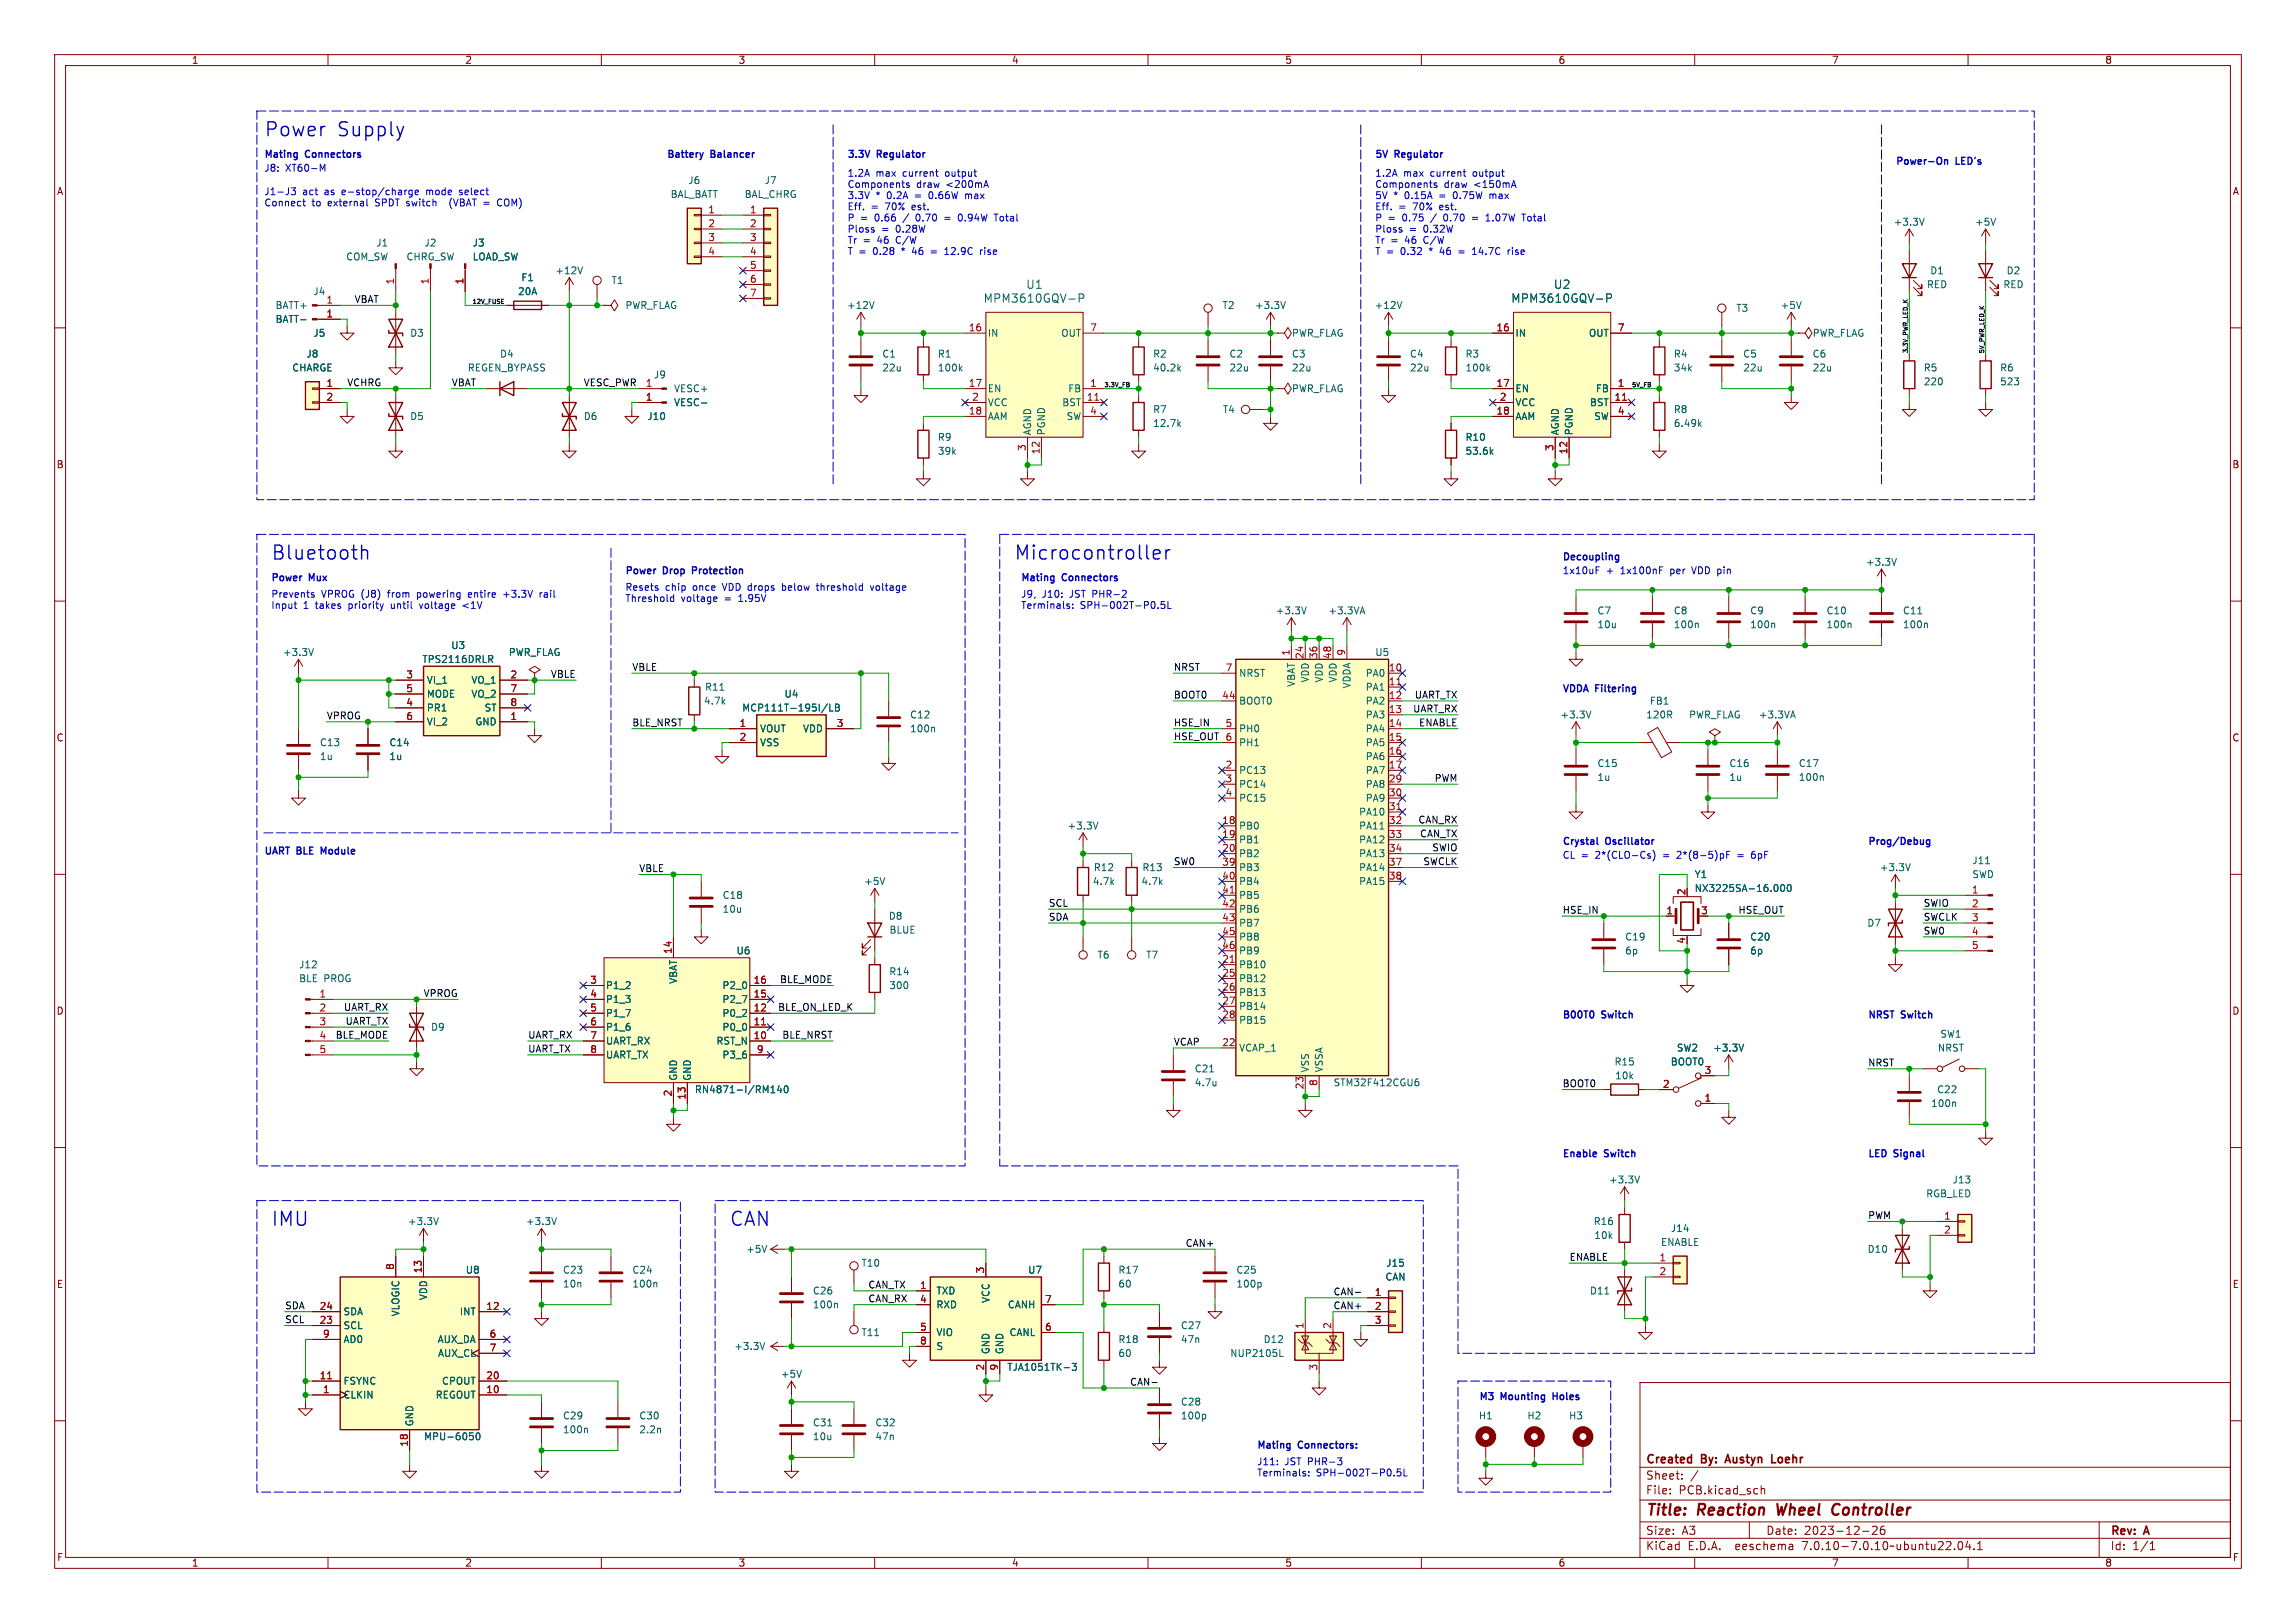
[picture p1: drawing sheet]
<svg xmlns="http://www.w3.org/2000/svg" width="420mm" height="297mm" viewBox="0 0 420 297" stroke-linecap="round" stroke-linejoin="round" font-family="sans-serif">
<defs><g id="words">
<g font-size="3.5" fill="#0000c2">
<text x="48.3" y="25.2">Power</text>
<text x="61.7" y="25.2">Supply</text>
<text x="49.5" y="102.6">Bluetooth</text>
<text x="185.4" y="102.6">Microcontroller</text>
<text x="49.5" y="224.5">IMU</text>
<text x="133.3" y="224.5">CAN</text>
</g>
<g font-size="2.8" fill="#840000">
<text x="301" y="277.9">Title:</text>
<text x="310.6" y="277.9">Reaction</text>
<text x="325.9" y="277.9">Wheel</text>
<text x="336.8" y="277.9">Controller</text>
</g>
<g font-size="2.1" fill="#006464">
<text x="187.6" y="53.1">U1</text>
<text x="284.1" y="53.1">U2</text>
<text x="179.8" y="55.6">MPM3610GQV-P</text>
<text x="276.3" y="55.6">MPM3610GQV-P</text>
</g>
<g font-size="2.1" fill="#840000">
<text x="301" y="268.2">Created</text>
<text x="311.3" y="268.2">By:</text>
<text x="316.4" y="268.2">Austyn</text>
<text x="325.4" y="268.2">Loehr</text>
<text x="301" y="273.7">File:</text>
<text x="301" y="271">Sheet:</text>
<text x="307.1" y="273.7">PCB.kicad_sch</text>
<text x="301" y="281.1">Size:</text>
<text x="307.6" y="281.1">A3</text>
<text x="323" y="281.1">Date:</text>
<text x="330" y="281.1">2023-12-26</text>
<text x="386" y="281.3">Rev:</text>
<text x="392.4" y="281.3">A</text>
<text x="301" y="283.9">KiCad</text>
<text x="308.7" y="283.9">E.D.A.</text>
<text x="317.6" y="283.9">eeschema</text>
<text x="330" y="283.9">7.0.10-7.0.10~ubuntu22.04.1</text>
<text x="386" y="283.9">Id:</text>
<text x="390.1" y="283.9">1/1</text>
</g>
<g font-size="1.8" fill="#840000">
<text x="35" y="11.9">1</text>
<text x="85" y="11.9">2</text>
<text x="135" y="11.9">3</text>
<text x="185" y="11.9">4</text>
<text x="235" y="11.9">5</text>
<text x="285" y="11.9">6</text>
<text x="335" y="11.9">7</text>
<text x="385" y="11.9">8</text>
<text x="10.3" y="35.9">A</text>
<text x="408.3" y="35.9">A</text>
<text x="10.3" y="85.9">B</text>
<text x="408.2" y="85.9">B</text>
<text x="10.3" y="135.9">C</text>
<text x="408.2" y="135.9">C</text>
<text x="10.3" y="185.9">D</text>
<text x="408.2" y="185.9">D</text>
<text x="10.3" y="235.9">E</text>
<text x="408.3" y="235.9">E</text>
<text x="10.3" y="285.9">F</text>
<text x="35" y="286.9">1</text>
<text x="85" y="286.9">2</text>
<text x="135" y="286.9">3</text>
<text x="185" y="286.9">4</text>
<text x="235" y="286.9">5</text>
<text x="285" y="286.9">6</text>
<text x="335" y="286.9">7</text>
<text x="385" y="286.9">8</text>
<text x="408.3" y="285.9">F</text>
</g>
<g font-size="1.8" fill="#0000c2">
<text x="48.3" y="29">Mating</text>
<text x="56" y="29">Connectors</text>
<text x="121.9" y="29">Battery</text>
<text x="130.1" y="29">Balancer</text>
<text x="154.9" y="29">3.3V</text>
<text x="160.5" y="29">Regulator</text>
<text x="251.5" y="29">5V</text>
<text x="255.2" y="29">Regulator</text>
<text x="48.3" y="31.5">J8:</text>
<text x="48.3" y="35.8">J1-J3</text>
<text x="52.2" y="31.5">XT60-M</text>
<text x="55.4" y="35.8">act</text>
<text x="59.5" y="35.8">as</text>
<text x="62.8" y="35.8">e-stop/charge</text>
<text x="78.5" y="35.8">mode</text>
<text x="84.7" y="35.8">select</text>
<text x="154.9" y="32.4">1.2A</text>
<text x="154.9" y="34.5">Components</text>
<text x="160.2" y="32.4">max</text>
<text x="165.3" y="32.4">current</text>
<text x="167.7" y="34.5">draw</text>
<text x="173.2" y="32.4">output</text>
<text x="173.2" y="34.5">&lt;200mA</text>
<text x="251.5" y="32.4">1.2A</text>
<text x="251.5" y="34.5">Components</text>
<text x="256.7" y="32.4">max</text>
<text x="261.8" y="32.4">current</text>
<text x="264.2" y="34.5">draw</text>
<text x="269.7" y="32.4">output</text>
<text x="269.8" y="34.5">&lt;150mA</text>
<text x="346.7" y="30.2">Power-On</text>
<text x="357.9" y="30.2">LED's</text>
<text x="48.3" y="37.9">Connect</text>
<text x="57.1" y="37.9">to</text>
<text x="60.1" y="37.9">external</text>
<text x="68.9" y="37.9">SPDT switch</text>
<text x="83.1" y="37.9">(VBAT =</text>
<text x="92.3" y="37.9">COM)</text>
<text x="154.9" y="36.5">3.3V</text>
<text x="154.9" y="38.6">Eff.</text>
<text x="154.9" y="40.6">P</text>
<text x="157.4" y="40.6">=</text>
<text x="159.3" y="38.6">=</text>
<text x="160.1" y="40.6">0.66</text>
<text x="160.2" y="36.5">*</text>
<text x="162.1" y="38.6">70%</text>
<text x="162.4" y="36.5">0.2A</text>
<text x="165.5" y="40.6">/</text>
<text x="167.1" y="38.6">est.</text>
<text x="167.6" y="36.5">=</text>
<text x="168" y="40.6">0.70</text>
<text x="170.4" y="36.5">0.66W</text>
<text x="176.2" y="40.6">0.94W</text>
<text x="177.2" y="36.5">max</text>
<text x="183" y="40.6">Total</text>
<text x="251.5" y="36.5">5V</text>
<text x="251.5" y="38.6">Eff.</text>
<text x="251.5" y="40.6">P</text>
<text x="253.9" y="40.6">=</text>
<text x="254.9" y="36.5">*</text>
<text x="255.8" y="38.6">=</text>
<text x="256.6" y="40.6">0.75</text>
<text x="257.1" y="36.5">0.15A</text>
<text x="258.6" y="38.6">70%</text>
<text x="262" y="40.6">/</text>
<text x="263.6" y="36.5">=</text>
<text x="263.6" y="38.6">est.</text>
<text x="264.5" y="40.6">0.70</text>
<text x="266.3" y="36.5">0.75W</text>
<text x="272.7" y="40.6">1.07W</text>
<text x="273.2" y="36.5">max</text>
<text x="279.6" y="40.6">Total</text>
<text x="154.9" y="42.7">Ploss</text>
<text x="154.9" y="44.7">Tr</text>
<text x="154.9" y="46.7">T =</text>
<text x="157.9" y="44.7">=</text>
<text x="159.8" y="46.7">0.28</text>
<text x="160.6" y="44.7">46</text>
<text x="161.3" y="42.7">=</text>
<text x="164" y="42.7">0.28W</text>
<text x="164.2" y="44.7">C/W</text>
<text x="165.2" y="46.7">*</text>
<text x="167.4" y="46.7">46</text>
<text x="173.7" y="46.7">12.9C</text>
<text x="180.4" y="46.7">rise</text>
<text x="251.5" y="42.7">Ploss</text>
<text x="251.5" y="44.7">Tr</text>
<text x="251.5" y="46.7">T =</text>
<text x="254.4" y="44.7">=</text>
<text x="256.3" y="46.7">0.32</text>
<text x="257.1" y="44.7">46</text>
<text x="257.8" y="42.7">=</text>
<text x="260.5" y="42.7">0.32W</text>
<text x="260.7" y="44.7">C/W</text>
<text x="261.7" y="46.7">*</text>
<text x="263.9" y="46.7">46</text>
<text x="270.2" y="46.7">14.7C</text>
<text x="276.9" y="46.7">rise</text>
<text x="49.5" y="106.4">Power</text>
<text x="56.6" y="106.4">Mux</text>
<text x="114.3" y="105.2">Power</text>
<text x="121.4" y="105.2">Drop</text>
<text x="127.2" y="105.2">Protection</text>
<text x="186.7" y="106.4">Mating</text>
<text x="194.4" y="106.4">Connectors</text>
<text x="285.8" y="102.6">Decoupling</text>
<text x="285.8" y="105.2">1x10uF</text>
<text x="293.8" y="105.2">+</text>
<text x="296.6" y="105.2">1x100nF</text>
<text x="305.8" y="105.2">per</text>
<text x="310" y="105.2">VDD pin</text>
<text x="49.5" y="109.5">Prevents</text>
<text x="49.5" y="111.5">Input</text>
<text x="55.5" y="111.5">1</text>
<text x="57.9" y="111.5">takes</text>
<text x="58.8" y="109.5">VPROG (J8)</text>
<text x="64" y="111.5">priority</text>
<text x="71.2" y="109.5">from</text>
<text x="72" y="111.5">until</text>
<text x="76.8" y="109.5">powering</text>
<text x="77.5" y="111.5">voltage</text>
<text x="85.5" y="111.5">&lt;1V</text>
<text x="86.3" y="109.5">entire</text>
<text x="93" y="109.5">+3.3V</text>
<text x="99.8" y="109.5">rail</text>
<text x="114.3" y="108.2">Resets</text>
<text x="114.3" y="110.2">Threshold</text>
<text x="121.7" y="108.2">chip</text>
<text x="124.6" y="110.2">voltage</text>
<text x="126.9" y="108.2">once</text>
<text x="132.5" y="108.2">VDD drops</text>
<text x="132.7" y="110.2">=</text>
<text x="135.4" y="110.2">1.95V</text>
<text x="143.7" y="108.2">below</text>
<text x="150.3" y="108.2">threshold</text>
<text x="160.4" y="108.2">voltage</text>
<text x="186.7" y="109.5">J9,</text>
<text x="186.7" y="111.5">Terminals:</text>
<text x="190.6" y="109.5">J10:</text>
<text x="195.8" y="109.5">JST PHR-2</text>
<text x="197.6" y="111.5">SPH-002T-P0.5L</text>
<text x="285.8" y="126.8">VDDA Filtering</text>
<text x="285.8" y="154.7">Crystal</text>
<text x="293.8" y="154.7">Oscillator</text>
<text x="341.6" y="154.7">Prog/Debug</text>
<text x="48.3" y="156.5">UART BLE</text>
<text x="59.3" y="156.5">Module</text>
<text x="285.8" y="157.2">CL =</text>
<text x="292" y="157.2">2*(CLO-Cs)</text>
<text x="304.5" y="157.2">=</text>
<text x="307.2" y="157.2">2*(8-5)pF</text>
<text x="321.3" y="157.2">6pF</text>
<text x="285.8" y="186.4">B00T0</text>
<text x="293.1" y="186.4">Switch</text>
<text x="341.6" y="186.4">NRST</text>
<text x="347.9" y="186.4">Switch</text>
<text x="285.8" y="211.8">Enable</text>
<text x="293.6" y="211.8">Switch</text>
<text x="341.6" y="211.8">LED</text>
<text x="346.6" y="211.8">Signal</text>
<text x="270.5" y="256.3">M3</text>
<text x="274.6" y="256.3">Mounting</text>
<text x="284.7" y="256.3">Holes</text>
<text x="229.9" y="265.2">Mating</text>
<text x="229.9" y="268.2">J11:</text>
<text x="235" y="268.2">JST PHR-3</text>
<text x="237.6" y="265.2">Connectors:</text>
<text x="229.9" y="270.3">Terminals:</text>
<text x="240.8" y="270.3">SPH-002T-P0.5L</text>
</g>
<g font-size="1.8" fill="#006464">
<text x="125.8" y="33.9">J6</text>
<text x="139.8" y="33.9">J7</text>
<text x="122.6" y="36.4">BAL_BATT</text>
<text x="136.1" y="36.4">BAL_CHRG</text>
<text x="346.3" y="41.5">+3.3V</text>
<text x="361.2" y="41.5">+5V</text>
<text x="63.2" y="47.9">COM_SW</text>
<text x="68.7" y="45.3">J1</text>
<text x="74.3" y="47.9">CHRG_SW</text>
<text x="77.5" y="45.3">J2</text>
<text x="86.4" y="45.3">J3</text>
<text x="86.4" y="47.9">LOAD_SW</text>
<text x="95.3" y="51.7">F1</text>
<text x="101.5" y="50.4">+12V</text>
<text x="111.8" y="52.2">T1</text>
<text x="352.4" y="52.9">RED</text>
<text x="353" y="50.4">D1</text>
<text x="366.4" y="52.9">RED</text>
<text x="367" y="50.4">D2</text>
<text x="50.3" y="59.3">BATT-</text>
<text x="50.3" y="56.7">BATT+</text>
<text x="57.2" y="54.2">J4</text>
<text x="94.7" y="54.2">20A</text>
<text x="114.3" y="56.7">PWR_FLAG</text>
<text x="154.8" y="56.7">+12V</text>
<text x="223.5" y="56.7">T2</text>
<text x="229.5" y="56.7">+3.3V</text>
<text x="251.4" y="56.7">+12V</text>
<text x="317.5" y="57.3">T3</text>
<text x="325.6" y="56.7">+5V</text>
<text x="56" y="65.6">J8</text>
<text x="57.2" y="61.8">J5</text>
<text x="74.9" y="61.8">D3</text>
<text x="91.4" y="65.6">D4</text>
<text x="161.3" y="65.6">C1</text>
<text x="171.5" y="65.6">R1</text>
<text x="180.6" y="61.8">IN</text>
<text x="194" y="61.8">OUT</text>
<text x="210.8" y="65.6">R2</text>
<text x="224.8" y="65.6">C2</text>
<text x="236.2" y="61.8">PWR_FLAG</text>
<text x="236.2" y="65.6">C3</text>
<text x="257.8" y="65.6">C4</text>
<text x="268" y="65.6">R3</text>
<text x="277.1" y="61.8">IN</text>
<text x="290.6" y="61.8">OUT</text>
<text x="306.1" y="65.6">R4</text>
<text x="318.8" y="65.6">C5</text>
<text x="331.5" y="61.8">PWR_FLAG</text>
<text x="331.5" y="65.6">C6</text>
<text x="53.4" y="68.2">CHARGE</text>
<text x="85.5" y="68.2">REGEN_BYPASS</text>
<text x="119.5" y="69.4">J9</text>
<text x="123.2" y="72">VESC+</text>
<text x="161.3" y="68.2">22u</text>
<text x="171.5" y="68.2">100k</text>
<text x="180.6" y="72">EN</text>
<text x="195.3" y="72">FB</text>
<text x="210.8" y="68.2">40.2k</text>
<text x="224.8" y="68.2">22u</text>
<text x="236.2" y="72">PWR_FLAG</text>
<text x="236.2" y="68.2">22u</text>
<text x="257.8" y="68.2">22u</text>
<text x="268" y="68.2">100k</text>
<text x="277.1" y="72">EN</text>
<text x="291.8" y="72">FB</text>
<text x="306.1" y="68.2">34k</text>
<text x="318.8" y="68.2">22u</text>
<text x="331.5" y="68.2">22u</text>
<text x="351.8" y="68.2">R5</text>
<text x="351.8" y="70.7">220</text>
<text x="365.8" y="68.2">R6</text>
<text x="365.8" y="70.7">523</text>
<text x="74.9" y="77.1">D5</text>
<text x="106.7" y="77.1">D6</text>
<text x="118.3" y="77.1">J10</text>
<text x="123.2" y="74.5">VESC-</text>
<text x="180.6" y="77.1">AAM</text>
<text x="180.6" y="74.5">VCC</text>
<text x="194.2" y="74.5">BST</text>
<text x="195" y="77.1">SW</text>
<text x="210.8" y="75.8">R7</text>
<text x="223.6" y="75.8">T4</text>
<text x="277.1" y="77.1">AAM</text>
<text x="277.1" y="74.5">VCC</text>
<text x="290.7" y="74.5">BST</text>
<text x="291.5" y="77.1">SW</text>
<text x="306.1" y="75.8">R8</text>
<text x="171.5" y="80.9">R9</text>
<text x="171.5" y="83.4">39k</text>
<text x="188.8" y="79.8" transform="rotate(-90 188.8 79.8)">AGND</text>
<text x="191.4" y="79.8" transform="rotate(-90 191.4 79.8)">PGND</text>
<text x="210.8" y="78.3">12.7k</text>
<text x="268" y="80.9">R10</text>
<text x="268" y="83.4">53.6k</text>
<text x="285.3" y="79.8" transform="rotate(-90 285.3 79.8)">AGND</text>
<text x="287.9" y="79.8" transform="rotate(-90 287.9 79.8)">PGND</text>
<text x="306.1" y="78.3">6.49k</text>
<text x="341.2" y="103.7">+3.3V</text>
<text x="233.3" y="112.6">+3.3V</text>
<text x="242.9" y="112.6">+3.3VA</text>
<text x="292.1" y="112.6">C7</text>
<text x="306.1" y="112.6">C8</text>
<text x="320.1" y="112.6">C9</text>
<text x="334" y="112.6">C10</text>
<text x="348" y="112.6">C11</text>
<text x="82.4" y="119">U3</text>
<text x="292.1" y="115.2">10u</text>
<text x="306.1" y="115.2">100n</text>
<text x="320.1" y="115.2">100n</text>
<text x="334" y="115.2">100n</text>
<text x="348" y="115.2">100n</text>
<text x="51.7" y="120.2">+3.3V</text>
<text x="77.2" y="121.5">TPS2116DRLR</text>
<text x="78" y="125.3">VI_1</text>
<text x="86.1" y="125.3">VO_1</text>
<text x="93" y="120.2">PWR_FLAG</text>
<text x="226.6" y="124.1">NRST</text>
<text x="237.1" y="125.8" transform="rotate(-90 237.1 125.8)">VBAT</text>
<text x="239.6" y="125" transform="rotate(-90 239.6 125)">VDD</text>
<text x="242.2" y="125" transform="rotate(-90 242.2 125)">VDD</text>
<text x="244.7" y="125" transform="rotate(-90 244.7 125)">VDD</text>
<text x="249.7" y="124.1">PA0</text>
<text x="251.5" y="120.2">U5</text>
<text x="78" y="130.4">PR1</text>
<text x="78" y="127.9">MODE</text>
<text x="86.1" y="127.9">VO_2</text>
<text x="88.6" y="130.4">ST</text>
<text x="128.7" y="129.1">4.7k</text>
<text x="128.9" y="126.6">R11</text>
<text x="135.7" y="130.4">MCP111T-195I/LB</text>
<text x="143.4" y="127.9">U4</text>
<text x="166.4" y="131.7">C12</text>
<text x="226.6" y="129.1">BOOT0</text>
<text x="247.2" y="126.1" transform="rotate(-90 247.2 126.1)">VDDA</text>
<text x="249.7" y="126.6">PA1</text>
<text x="249.7" y="129.1">PA2</text>
<text x="249.7" y="131.7">PA3</text>
<text x="285.3" y="131.7">+3.3V</text>
<text x="301" y="131.7">120R</text>
<text x="301.7" y="129.1">FB1</text>
<text x="308.9" y="131.7">PWR_FLAG</text>
<text x="321.6" y="131.7">+3.3VA</text>
<text x="58.4" y="136.8">C13</text>
<text x="71.1" y="136.8">C14</text>
<text x="78" y="132.9">VI_2</text>
<text x="86.9" y="132.9">GND</text>
<text x="138.9" y="134.2">VOUT</text>
<text x="138.9" y="136.8">VSS</text>
<text x="146.8" y="134.2">VDD</text>
<text x="166.4" y="134.2">100n</text>
<text x="226.6" y="134.2">PH0</text>
<text x="226.6" y="136.8">PH1</text>
<text x="249.7" y="134.2">PA4</text>
<text x="249.7" y="136.8">PA5</text>
<text x="58.4" y="139.3">1u</text>
<text x="71.1" y="139.3">1u</text>
<text x="226.6" y="141.8">PC13</text>
<text x="249.7" y="139.3">PA6</text>
<text x="249.7" y="141.8">PA7</text>
<text x="292.1" y="140.6">C15</text>
<text x="292.1" y="143.1">1u</text>
<text x="316.2" y="140.6">C16</text>
<text x="316.2" y="143.1">1u</text>
<text x="328.9" y="140.6">C17</text>
<text x="328.9" y="143.1">100n</text>
<text x="226.6" y="144.4">PC14</text>
<text x="226.6" y="146.9">PC15</text>
<text x="248.5" y="149.5">PA10</text>
<text x="249.7" y="144.4">PA8</text>
<text x="249.7" y="146.9">PA9</text>
<text x="195.2" y="152">+3.3V</text>
<text x="226.6" y="152">PB0</text>
<text x="226.6" y="154.5">PB1</text>
<text x="248.5" y="152">PA11</text>
<text x="248.5" y="154.5">PA12</text>
<text x="200" y="159.6">R12</text>
<text x="208.9" y="159.6">R13</text>
<text x="226.6" y="157.1">PB2</text>
<text x="226.6" y="159.6">PB3</text>
<text x="248.5" y="157.1">PA13</text>
<text x="248.5" y="159.6">PA14</text>
<text x="309.9" y="160.9">Y1</text>
<text x="343.8" y="159.6">+3.3V</text>
<text x="360.7" y="158.3">J11</text>
<text x="360.7" y="160.9">SWD</text>
<text x="132.1" y="164.7">C18</text>
<text x="132.1" y="167.2">10u</text>
<text x="158" y="162.2">+5V</text>
<text x="199.8" y="162.2">4.7k</text>
<text x="208.7" y="162.2">4.7k</text>
<text x="226.6" y="162.2">PB4</text>
<text x="226.6" y="164.7">PB5</text>
<text x="226.6" y="167.2">PB6</text>
<text x="248.5" y="162.2">PA15</text>
<text x="309.9" y="163.4">NX3225SA-16.000</text>
<text x="162.5" y="168.5">D8</text>
<text x="162.6" y="171">BLUE</text>
<text x="226.6" y="169.8">PB7</text>
<text x="226.6" y="172.3">PB8</text>
<text x="297.2" y="172.3">C19</text>
<text x="320.1" y="172.3">C20</text>
<text x="341.5" y="169.8">D7</text>
<text x="54.6" y="177.4">J12</text>
<text x="54.6" y="179.9">BLE</text>
<text x="59.2" y="179.9">PROG</text>
<text x="134.6" y="174.9">U6</text>
<text x="162.6" y="178.7">R14</text>
<text x="200.7" y="175.6">T6</text>
<text x="209.6" y="175.6">T7</text>
<text x="226.6" y="177.4">PB10</text>
<text x="226.6" y="179.9">PB12</text>
<text x="226.6" y="174.9">PB9</text>
<text x="297.2" y="174.9">6p</text>
<text x="320.1" y="174.9">6p</text>
<text x="110.7" y="181.2">P1_2</text>
<text x="110.7" y="183.7">P1_3</text>
<text x="124.1" y="180.1" transform="rotate(-90 124.1 180.1)">VBAT</text>
<text x="132" y="183.7">P2_7</text>
<text x="132" y="181.2">P2_0</text>
<text x="162.6" y="181.2">300</text>
<text x="226.6" y="182.5">PB13</text>
<text x="226.6" y="185">PB14</text>
<text x="78.7" y="188.8">D9</text>
<text x="110.7" y="186.3">P1_7</text>
<text x="110.7" y="188.8">P1_6</text>
<text x="110.7" y="191.4">UART_RX</text>
<text x="131" y="191.4">RST_N</text>
<text x="132" y="188.8">P0_0</text>
<text x="132" y="186.3">P0_2</text>
<text x="226.6" y="187.6">PB15</text>
<text x="354.8" y="190.1">SW1</text>
<text x="110.7" y="193.9">UART_TX</text>
<text x="124.1" y="197.9" transform="rotate(-90 124.1 197.9)">GND</text>
<text x="126.6" y="197.9" transform="rotate(-90 126.6 197.9)">GND</text>
<text x="132" y="193.9">P3_6</text>
<text x="218.4" y="196.4">C21</text>
<text x="226.6" y="192.6">VCAP_1</text>
<text x="239.6" y="196.3" transform="rotate(-90 239.6 196.3)">VSS</text>
<text x="242.2" y="196.3" transform="rotate(-90 242.2 196.3)">VSSA</text>
<text x="295.2" y="195.2">R15</text>
<text x="295.4" y="197.7">10k</text>
<text x="305.5" y="195.2">BOOT0</text>
<text x="306.6" y="192.6">SW2</text>
<text x="313.3" y="192.6">+3.3V</text>
<text x="354.4" y="192.6">NRST</text>
<text x="127" y="200.3">RN4871-I/RM140</text>
<text x="218.4" y="199">4.7u</text>
<text x="243.8" y="199">STM32F412CGU6</text>
<text x="353.1" y="202.8">100n</text>
<text x="354.2" y="200.3">C22</text>
<text x="294.2" y="216.8">+3.3V</text>
<text x="352.2" y="219.3">RGB_LED</text>
<text x="357.1" y="216.8">J13</text>
<text x="74.5" y="224.4">+3.3V</text>
<text x="96.1" y="224.4">+3.3V</text>
<text x="291.4" y="224.4">R16</text>
<text x="291.5" y="226.9">10k</text>
<text x="305.5" y="225.7">J14</text>
<text x="85.1" y="233.3">U8</text>
<text x="102.9" y="233.3">C23</text>
<text x="115.6" y="233.3">C24</text>
<text x="136.4" y="229.5">+5V</text>
<text x="157.5" y="232">T10</text>
<text x="188" y="233.3">U7</text>
<text x="204.5" y="233.3">R17</text>
<text x="226.1" y="233.3">C25</text>
<text x="253.5" y="232">J15</text>
<text x="303.7" y="228.2">ENABLE</text>
<text x="341.5" y="229.5">D10</text>
<text x="78.3" y="238" transform="rotate(-90 78.3 238)">VDD</text>
<text x="102.9" y="235.8">10n</text>
<text x="115.6" y="235.8">100n</text>
<text x="148.6" y="239.6">100n</text>
<text x="148.6" y="237.1">C26</text>
<text x="171.2" y="237.1">TXD</text>
<text x="171.2" y="239.6">RXD</text>
<text x="181.2" y="238.5" transform="rotate(-90 181.2 238.5)">VCC</text>
<text x="184.3" y="239.6">CANH</text>
<text x="204.5" y="235.8">60</text>
<text x="226.1" y="235.8">100p</text>
<text x="253.3" y="234.5">CAN</text>
<text x="290.7" y="237.1">D11</text>
<text x="62.7" y="243.4">SCL</text>
<text x="62.7" y="240.9">SDA</text>
<text x="62.7" y="246">AD0</text>
<text x="73.3" y="241" transform="rotate(-90 73.3 241)">VLOGIC</text>
<text x="80" y="246">AUX_DA</text>
<text x="84" y="240.9">INT</text>
<text x="157.5" y="244.7">T11</text>
<text x="171.2" y="244.7">VIO</text>
<text x="184.6" y="244.7">CANL</text>
<text x="204.5" y="246">R18</text>
<text x="215.9" y="243.4">C27</text>
<text x="215.9" y="246">47n</text>
<text x="231" y="246">D12</text>
<text x="80" y="248.5">AUX_CL</text>
<text x="134.2" y="247.2">+3.3V</text>
<text x="171.2" y="247.2">S</text>
<text x="181.2" y="247.9" transform="rotate(-90 181.2 247.9)">GND</text>
<text x="183.7" y="247.9" transform="rotate(-90 183.7 247.9)">GND</text>
<text x="184.2" y="251.1">TJA1051TK-3</text>
<text x="204.5" y="248.5">60</text>
<text x="224.9" y="248.5">NUP2105L</text>
<text x="62.7" y="256.1">CLKIN</text>
<text x="62.7" y="253.6">FSYNC</text>
<text x="79.6" y="256.1">REGOUT</text>
<text x="80.8" y="253.6">CPOUT</text>
<text x="142.7" y="252.3">+5V</text>
<text x="215.9" y="257.4">C28</text>
<text x="75.8" y="261.1" transform="rotate(-90 75.8 261.1)">GND</text>
<text x="77.5" y="263.8">MPU-6050</text>
<text x="102.9" y="262.5">100n</text>
<text x="102.9" y="259.9">C29</text>
<text x="116.8" y="259.9">C30</text>
<text x="116.8" y="262.5">2.2n</text>
<text x="148.6" y="261.2">C31</text>
<text x="148.6" y="263.8">10u</text>
<text x="160" y="261.2">C32</text>
<text x="160" y="263.8">47n</text>
<text x="215.9" y="259.9">100p</text>
<text x="270.4" y="259.9">H1</text>
<text x="279.3" y="259.9">H2</text>
<text x="286.9" y="259.9">H3</text>
</g>
<g font-size="1.8" fill="#a90000">
<text x="129.5" y="39.1">1</text>
<text x="129.5" y="41.7">2</text>
<text x="137.1" y="39.1">1</text>
<text x="137.1" y="41.7">2</text>
<text x="129.5" y="44.2">3</text>
<text x="129.5" y="46.7">4</text>
<text x="137.1" y="44.2">3</text>
<text x="137.1" y="46.7">4</text>
<text x="72.1" y="52.1" transform="rotate(-90 72.1 52.1)">1</text>
<text x="78.5" y="52.1" transform="rotate(-90 78.5 52.1)">1</text>
<text x="84.8" y="52.1" transform="rotate(-90 84.8 52.1)">1</text>
<text x="137.1" y="49.3">5</text>
<text x="137.1" y="51.8">6</text>
<text x="59.6" y="58.2">1</text>
<text x="59.6" y="55.6">1</text>
<text x="137.1" y="54.4">7</text>
<text x="177.1" y="60.7">16</text>
<text x="199.3" y="60.7">7</text>
<text x="273.6" y="60.7">16</text>
<text x="295.8" y="60.7">7</text>
<text x="59.6" y="70.9">1</text>
<text x="118" y="70.9">1</text>
<text x="177.1" y="70.9">17</text>
<text x="199.3" y="70.9">1</text>
<text x="273.6" y="70.9">17</text>
<text x="295.8" y="70.9">1</text>
<text x="59.6" y="73.4">2</text>
<text x="118" y="73.4">1</text>
<text x="177.1" y="75.9">18</text>
<text x="177.7" y="73.4">2</text>
<text x="198.7" y="73.4">11</text>
<text x="199.3" y="75.9">4</text>
<text x="273.6" y="75.9">18</text>
<text x="274.2" y="73.4">2</text>
<text x="295.2" y="73.4">11</text>
<text x="295.8" y="75.9">4</text>
<text x="187.7" y="82.6" transform="rotate(-90 187.7 82.6)">3</text>
<text x="190.2" y="83.2" transform="rotate(-90 190.2 83.2)">12</text>
<text x="284.2" y="82.6" transform="rotate(-90 284.2 82.6)">3</text>
<text x="286.8" y="83.2" transform="rotate(-90 286.8 83.2)">12</text>
<text x="74.2" y="124.2">3</text>
<text x="93.3" y="124.2">2</text>
<text x="224.1" y="122.9">7</text>
<text x="236" y="120.1" transform="rotate(-90 236 120.1)">1</text>
<text x="238.5" y="120.7" transform="rotate(-90 238.5 120.7)">24</text>
<text x="241" y="120.7" transform="rotate(-90 241 120.7)">36</text>
<text x="243.6" y="120.7" transform="rotate(-90 243.6 120.7)">48</text>
<text x="246.1" y="120.1" transform="rotate(-90 246.1 120.1)">9</text>
<text x="254" y="122.9">10</text>
<text x="254" y="125.5">11</text>
<text x="74.2" y="129.3">4</text>
<text x="74.2" y="126.7">5</text>
<text x="74.2" y="131.8">6</text>
<text x="93.3" y="131.8">1</text>
<text x="93.3" y="126.7">7</text>
<text x="93.3" y="129.3">8</text>
<text x="223.5" y="128">44</text>
<text x="254" y="128">12</text>
<text x="254" y="130.6">13</text>
<text x="135.2" y="133.1">1</text>
<text x="135.2" y="135.6">2</text>
<text x="153" y="133.1">3</text>
<text x="224.1" y="133.1">5</text>
<text x="254" y="133.1">14</text>
<text x="254" y="135.6">15</text>
<text x="224.1" y="140.7">2</text>
<text x="224.1" y="143.3">3</text>
<text x="254" y="138.2">16</text>
<text x="254" y="140.7">17</text>
<text x="254" y="143.3">29</text>
<text x="224.1" y="145.8">4</text>
<text x="254" y="145.8">30</text>
<text x="254" y="148.3">31</text>
<text x="223.5" y="150.9">18</text>
<text x="223.5" y="153.4">19</text>
<text x="223.5" y="156">20</text>
<text x="254" y="150.9">32</text>
<text x="254" y="153.4">33</text>
<text x="254" y="156">34</text>
<text x="223.5" y="158.5">39</text>
<text x="223.5" y="161">40</text>
<text x="254" y="158.5">37</text>
<text x="254" y="161">38</text>
<text x="223.5" y="163.6">41</text>
<text x="223.5" y="166.1">42</text>
<text x="304.7" y="167.4">1</text>
<text x="308.4" y="163.9" transform="rotate(-90 308.4 163.9)">2</text>
<text x="311.1" y="167.4">3</text>
<text x="360.6" y="163.6">1</text>
<text x="360.6" y="166.1">2</text>
<text x="223.5" y="168.7">43</text>
<text x="223.5" y="171.2">45</text>
<text x="223.5" y="173.7">46</text>
<text x="308.4" y="172.8" transform="rotate(-90 308.4 172.8)">4</text>
<text x="360.6" y="168.7">3</text>
<text x="360.6" y="171.2">4</text>
<text x="360.6" y="173.7">5</text>
<text x="122.9" y="174.7" transform="rotate(-90 122.9 174.7)">14</text>
<text x="223.5" y="176.3">21</text>
<text x="223.5" y="178.8">25</text>
<text x="58.3" y="182.6">1</text>
<text x="58.3" y="185.2">2</text>
<text x="107.9" y="180.1">3</text>
<text x="107.9" y="182.6">4</text>
<text x="107.9" y="185.2">5</text>
<text x="137.8" y="185.2">12</text>
<text x="137.8" y="182.6">15</text>
<text x="137.8" y="180.1">16</text>
<text x="223.5" y="181.4">26</text>
<text x="223.5" y="183.9">27</text>
<text x="58.3" y="187.7">3</text>
<text x="58.3" y="190.2">4</text>
<text x="107.9" y="187.7">6</text>
<text x="107.9" y="190.2">7</text>
<text x="137.8" y="190.2">10</text>
<text x="137.8" y="187.7">11</text>
<text x="223.5" y="191.5">22</text>
<text x="223.5" y="186.4">28</text>
<text x="58.3" y="192.8">5</text>
<text x="107.9" y="192.8">8</text>
<text x="138.4" y="192.8">9</text>
<text x="311.7" y="196.6">3</text>
<text x="122.9" y="200.7" transform="rotate(-90 122.9 200.7)">2</text>
<text x="125.5" y="201.3" transform="rotate(-90 125.5 201.3)">13</text>
<text x="238.5" y="199.4" transform="rotate(-90 238.5 199.4)">23</text>
<text x="241" y="198.8" transform="rotate(-90 241 198.8)">8</text>
<text x="304.1" y="199.1">2</text>
<text x="311.7" y="201.7">1</text>
<text x="355.5" y="223.3">1</text>
<text x="355.5" y="225.8">2</text>
<text x="72.1" y="232.5" transform="rotate(-90 72.1 232.5)">8</text>
<text x="77.2" y="233.1" transform="rotate(-90 77.2 233.1)">13</text>
<text x="180.1" y="233.1" transform="rotate(-90 180.1 233.1)">3</text>
<text x="303.5" y="230.9">1</text>
<text x="303.5" y="233.4">2</text>
<text x="58.4" y="239.8">24</text>
<text x="88.9" y="239.8">12</text>
<text x="168.2" y="236">1</text>
<text x="168.2" y="238.5">4</text>
<text x="191.1" y="238.5">7</text>
<text x="251.4" y="237.2">1</text>
<text x="251.4" y="239.8">2</text>
<text x="58.4" y="242.3">23</text>
<text x="59" y="244.9">9</text>
<text x="89.5" y="244.9">6</text>
<text x="168.2" y="243.6">5</text>
<text x="191.1" y="243.6">6</text>
<text x="238.5" y="243.3" transform="rotate(-90 238.5 243.3)">1</text>
<text x="243.6" y="243.3" transform="rotate(-90 243.6 243.3)">2</text>
<text x="251.4" y="242.3">3</text>
<text x="89.5" y="247.4">7</text>
<text x="168.2" y="246.1">8</text>
<text x="180.1" y="250.9" transform="rotate(-90 180.1 250.9)">2</text>
<text x="182.6" y="250.9" transform="rotate(-90 182.6 250.9)">9</text>
<text x="241" y="250.9" transform="rotate(-90 241 250.9)">3</text>
<text x="58.4" y="252.5">11</text>
<text x="59" y="255">1</text>
<text x="88.9" y="255">10</text>
<text x="88.9" y="252.5">20</text>
<text x="74.7" y="264.8" transform="rotate(-90 74.7 264.8)">18</text>
</g>
<g font-size="1.8" fill="#0f0f0f">
<text x="64.8" y="55.5">VBAT</text>
<text x="63.4" y="70.8">VCHRG</text>
<text x="82.5" y="70.8">VBAT</text>
<text x="106.7" y="70.8">VESC_PWR</text>
<text x="100.7" y="124.1">VBLE</text>
<text x="115.6" y="122.8">VBLE</text>
<text x="214.6" y="122.8">NRST</text>
<text x="59.7" y="131.7">VPROG</text>
<text x="214.6" y="127.9">BOOT0</text>
<text x="258.4" y="130.5">UART_RX</text>
<text x="258.7" y="127.9">UART_TX</text>
<text x="115.6" y="133">BLE_NRST</text>
<text x="214.6" y="133">HSE_IN</text>
<text x="214.6" y="135.5">HSE_OUT 6</text>
<text x="259.5" y="133">ENABLE</text>
<text x="262.3" y="143.2">PWM</text>
<text x="259.4" y="150.8">CAN_RX</text>
<text x="259.7" y="153.3">CAN_TX</text>
<text x="261.9" y="155.9">SWIO</text>
<text x="116.8" y="159.7">VBLE</text>
<text x="214.6" y="158.4">SW0</text>
<text x="260.3" y="158.4">SWCLK</text>
<text x="191.8" y="166">SCL</text>
<text x="285.8" y="167.3">HSE_IN</text>
<text x="317.9" y="167.3">HSE_OUT</text>
<text x="351.8" y="166">SWIO</text>
<text x="191.8" y="168.6">SDA</text>
<text x="351.8" y="168.6">SWCLK</text>
<text x="351.8" y="171.1">SW0</text>
<text x="142.6" y="180">BLE_MODE</text>
<text x="62.8" y="185.1">UART_RX</text>
<text x="77.4" y="182.5">VPROG</text>
<text x="142.2" y="185.1">BLE_ON_LED_K</text>
<text x="61.3" y="190.2">BLE_MODE</text>
<text x="63.1" y="187.6">UART_TX</text>
<text x="96.5" y="190.2">UART_RX</text>
<text x="143" y="190.2">BLE_NRST</text>
<text x="214.6" y="191.4">VCAP</text>
<text x="96.5" y="192.7">UART_TX</text>
<text x="341.6" y="195.2">NRST</text>
<text x="285.8" y="199">BOOT0</text>
<text x="341.6" y="223.2">PWM</text>
<text x="216.8" y="228.3">CAN+</text>
<text x="287" y="230.8">ENABLE</text>
<text x="52.1" y="239.7">SDA</text>
<text x="158.7" y="238.4">CAN_RX</text>
<text x="158.7" y="235.9">CAN_TX</text>
<text x="243.8" y="239.7">CAN+</text>
<text x="243.8" y="237.1">CAN-</text>
<text x="52.1" y="242.2">SCL</text>
<text x="206.6" y="253.7">CAN-</text>
</g>
<g font-size="1.1" fill="#0f0f0f">
<text x="86.4" y="55.7">12V_FUSE</text>
<text x="349" y="64.8" transform="rotate(-90 349 64.8)">3.3V_PWR_LED_K</text>
<text x="363" y="64.8" transform="rotate(-90 363 64.8)">5V_PWR_LED_K</text>
<text x="201.9" y="70.9">3.3V_FB</text>
<text x="298.4" y="70.9">5V_FB</text>
</g>
</g></defs>
<g fill="none" stroke="#840000" stroke-width=".18">
<path d="M10 10h400v277h-400zM12 12h396v273h-396zM60 10v2M110 10v2M160 10v2M210 10v2M260 10v2M310 10v2M360 10v2M127 39.2h1.3v.3h-1.3zM128.3 39.4h3.8M135.9 39.4h3.8"/>
<path d="M139.7 39.2h1.3v.3h-1.3zM10 60h2M58 55.9h4.2M58 58.4h4.2M63.5 59.7v1.3h1.3l-1.3 1.2-1.3-1.2h1.3M72.4 49.1v4.2M72.4 57.2v7.6M78.7 49.1v4.2M85.1 49.1v4.2M92.7 55.9h7.6M104.1 50.8v2.5M104.1 50.8l-.7 1.3"/>
<path d="M104.1 50.8l.8 1.3M109.2 52.1v2.5M110.5 55.9h1.3l.6-1 .6 1-.6 1-.6-1M110.5 55.9h.1M127 46.9h1.3v.2h-1.3zM127 44.3h1.3v.3h-1.3zM127 41.8h1.3v.2h-1.3zM128.3 41.9h3.8M128.3 44.5h3.8M128.3 47h3.8M135.9 41.9h3.8M135.9 44.5h3.8"/>
<path d="M135.9 47h3.8M135.9 49.5h3.8M135.9 52.1h3.8M135.9 54.6h3.8M139.7 54.5h1.3v.2h-1.3zM139.7 51.9h1.3v.3h-1.3zM139.7 49.4h1.3v.3h-1.3zM139.7 46.9h1.3v.2h-1.3zM139.7 44.3h1.3v.3h-1.3zM139.7 41.8h1.3v.2h-1.3zM157.5 57.2l-.8 1.2M157.5 57.2v2.5"/>
<path d="M157.5 57.2l.7 1.2M180.3 57.2h17.8v22.8h-17.8zM221 57.2v2.5M232.4 57.2l-.8 1.2M232.4 57.2v2.5M232.4 57.2l.8 1.2M254 57.2l-.8 1.2M254 57.2v2.5M254 57.2l.8 1.2M276.9 57.2h17.7v22.8h-17.7zM315 57.2v2.5M327.7 57.2v2.5"/>
<path d="M327.7 57.2l-.8 1.2M327.7 57.2l.7 1.2M349.2 41.9v2.6M349.2 45.7v7.6M349.2 41.9l-.7 1.3M349.2 41.9l.8 1.3M350 52.6l1.5 1.5v-.8v.8h-.7M350 51.3l1.5 1.5v-.7v.7h-.7M363.2 41.9v2.6M363.2 45.7v7.6M363.2 41.9l-.7 1.3M363.2 41.9l.8 1.3"/>
<path d="M364 52.6l1.5 1.5v-.8v.8h-.8M364 51.3l1.5 1.5v-.7v.7h-.8M408 60h2M57.1 73.5h1.3v.3h-1.3zM57.1 71h1.3v.2h-1.3zM58.4 71.1h3.8M58.4 73.7h3.8M63.5 74.9v1.3h1.3l-1.3 1.3-1.3-1.3h1.3M72.4 66v1.3h1.3l-1.3 1.3-1.3-1.3h1.3M72.4 72.4v7.6M88.9 71.1h7.6M104.1 72.4v7.6"/>
<path d="M115.6 74.9v1.3h1.2l-1.2 1.3-1.3-1.3h1.3M116.8 71.1h4.3M116.8 73.7h4.3M157.5 71.1v1.3h1.2l-1.2 1.3-1.3-1.3h1.3M157.5 62.2v2.8M157.5 67.1v2.8M168.9 62.2v1.3M168.9 68.6v1.3M168.9 77.5v1.2M176.5 71.1h3.8M176.5 73.7h3.8M176.5 61h3.8"/>
<path d="M176.5 76.2h3.8M198.1 71.1h3.8M198.1 73.7h3.8M198.1 61h3.8M198.1 76.2h3.8M208.3 62.2v1.3M208.3 68.6v1.3M208.3 72.4v1.3M208.3 78.7v1.3M221 62.2v2.8M221 67.1v2.8M228.6 74.9h2.5"/>
<path d="M232.4 76.2v1.3h1.3l-1.3 1.2-1.3-1.2h1.3M232.4 62.2v2.8M232.4 67.1v2.8M233.7 71.1h1.2l.7-1 .6 1-.6 1-.7-1M233.7 71.1h.1M233.7 61h1.2l.7-1.1 .6 1.1-.6 1-.7-1M233.7 61h.1M254 71.1v1.3h1.3l-1.3 1.3-1.3-1.3h1.3M254 62.2v2.8M254 67.1v2.8M265.4 62.2v1.3M265.4 68.6v1.3"/>
<path d="M265.4 77.5v1.2M273 71.1h3.9M273 73.7h3.9M273 61h3.9M273 76.2h3.9M294.6 71.1h3.8M294.6 73.7h3.8M294.6 61h3.8M294.6 76.2h3.8M303.5 62.2v1.3M303.5 68.6v1.3M303.5 72.4v1.3"/>
<path d="M303.5 78.7v1.3M315 62.2v2.8M315 67.1v2.8M327.7 72.4v1.3h1.2l-1.2 1.2-1.3-1.2h1.3M327.7 62.2v2.8M327.7 67.1v2.8M328.9 61h1.3l.6-1.1 .7 1.1-.7 1-.6-1M328.9 61h.1M349.2 73.7v1.2h1.3l-1.3 1.3-1.2-1.3h1.2M349.2 64.8v1.2M349.2 71.1v1.3M363.2 73.7v1.2h1.3l-1.3 1.3-1.3-1.3h1.3"/>
<path d="M363.2 64.8v1.2M363.2 71.1v1.3M72.4 81.3v1.3h1.3l-1.3 1.2-1.3-1.2h1.3M104.1 81.3v1.3h1.3l-1.3 1.2-1.2-1.2h1.2M168.9 86.4v1.2h1.3l-1.3 1.3-1.3-1.3h1.3M168.9 83.8v1.3M188 86.4v1.2h1.2l-1.2 1.3-1.3-1.3h1.3M188 80v3.8M190.5 80v3.8M208.3 81.3v1.3h1.2l-1.2 1.2-1.3-1.2h1.3M265.4 86.4v1.2h1.3l-1.3 1.3-1.2-1.3h1.2M265.4 83.8v1.3"/>
<path d="M284.5 86.4v1.2h1.2l-1.2 1.3-1.3-1.3h1.3M284.5 80v3.8M287 80v3.8M303.5 81.3v1.3h1.3l-1.3 1.2-1.2-1.2h1.2M10 110h2M236.2 113v2.6M236.2 118.1v2.6M236.2 113l-.7 1.3M236.2 113l.8 1.3M238.8 118.1v2.6M241.3 118.1v2.6M243.8 118.1v2.6"/>
<path d="M246.4 113v2.6M246.4 118.1v2.6M246.4 113l-.8 1.3M246.4 113l.7 1.3M288.3 119.4v1.3h1.3l-1.3 1.2-1.3-1.2h1.3M288.3 109.2v2.8M288.3 114v2.8M302.3 109.2v2.8M302.3 114v2.8M316.2 109.2v2.8M316.2 114v2.8M330.2 109.2v2.8"/>
<path d="M330.2 114v2.8M344.2 104.1l-.8 1.3M344.2 104.1v2.6M344.2 109.2v2.8M344.2 114v2.8M344.2 104.1l.7 1.3M408 110h2M54.6 120.7l-.8 1.2M54.6 120.7v2.5M54.6 133.4v2.7M54.6 138.2v2.8M54.6 120.7l.8 1.2"/>
<path d="M67.3 133.4v2.7M67.3 138.2v2.8M72.4 132.1h5.1M72.4 124.5h5.1M72.4 129.5h5.1M72.4 127h5.1M91.4 132.1h5.1M91.4 124.5h5.1M91.4 129.5h5.1M91.4 127h5.1M97.8 123.2l1-.6-1-.7-1 .7 1 .6v1.3M97.8 124.5h.1"/>
<path d="M97.8 133.4v1.2h1.3l-1.3 1.3-1.3-1.3h1.3M127 124.5v1.2M127 130.8v1.3M132.1 137.2v1.2h1.2l-1.2 1.3-1.3-1.3h1.3M133.3 133.4h5.1M133.3 135.9h5.1M151.1 133.4h5.1M162.6 138.4v1.3h1.2l-1.2 1.3-1.3-1.3h1.3M162.6 128.3v2.8M162.6 133.1v2.8M223.5 123.2h2.6M223.5 128.3h2.6"/>
<path d="M223.5 133.4h2.6M223.5 135.9h2.6M254 123.2h2.5M254 125.7h2.5M254 128.3h2.5M254 130.8h2.5M254 133.4h2.5M254 135.9h2.5M254 138.4h2.5M288.3 132.1v2.5M288.3 137.2v2.8M288.3 132.1l.8 1.3"/>
<path d="M288.3 132.1l-.8 1.3M299.7 135.9h2.6M301.4 134.2l1.8-1.1 2.6 4.5-1.9 1.1zM304.8 135.9h2.5M312.4 137.2v2.8M313.7 134.6l1-.6-1-.6-1 .6 1 .6v1.3M313.7 135.9h.1M325.1 132.1l.8 1.3M325.1 132.1v2.5M325.1 137.2v2.8M325.1 132.1l-.7 1.3M10 160h2"/>
<path d="M54.6 144.8v1.3h-1.3l1.3 1.2 1.3-1.2h-1.3M198.1 152.4v2.5M198.1 157.5v1.3M198.1 152.4l-.7 1.3M198.1 152.4l.8 1.3M207 157.5v1.3M223.5 141h2.6M223.5 151.1h2.6M223.5 153.7h2.6M223.5 156.2h2.6M223.5 143.5h2.6M223.5 146.1h2.6"/>
<path d="M223.5 158.8h2.6M254 141h2.5M254 151.1h2.5M254 153.7h2.5M254 156.2h2.5M254 143.5h2.5M254 146.1h2.5M254 148.6h2.5M254 158.8h2.5M288.3 147.3v1.3h-1.3l1.3 1.3 1.3-1.3h-1.3M288.3 142v2.8M312.4 147.3v1.3h-1.3l1.3 1.3 1.3-1.3h-1.3"/>
<path d="M312.4 142v2.8M325.1 142v2.8M408 160h2M110.5 175.3h26.7v22.8h-26.7zM123.2 171.5v3.8M128.3 170.2v1.3h1.2l-1.2 1.2-1.3-1.2h1.3M128.3 161.3v2.8M128.3 166.1v2.8M159.3 173.2l-1.6 1.6v-.8v.8h.8M159.3 172l-1.6 1.5v-.8v.8h.8M160 162.6v2.5M160 166.4v7.6"/>
<path d="M160 175.3v1.2M160 162.6l-.7 1.2M160 162.6l.8 1.2M198.1 163.8v1.3M198.1 171.5v2.5M207 163.8v1.3M207 171.5v2.5M223.5 176.5h2.6M223.5 179.1h2.6M223.5 161.3h2.6M223.5 163.8h2.6M223.5 166.4h2.6"/>
<path d="M223.5 168.9h2.6M223.5 171.5h2.6M223.5 174h2.6M254 161.3h2.5M293.4 168.9v2.8M293.4 173.7v2.8M304.8 167.6h1.8M306.1 169.9v1.3h5v-1.3M306.1 165.4v-1.3h5v1.3M308.6 179.1v1.2h1.3l-1.3 1.3-1.3-1.3h1.3M308.6 171.2v.3M316.2 168.9v2.8"/>
<path d="M316.2 173.7v2.8M346.7 175.3v1.2h1.3l-1.3 1.3-1.3-1.3h1.3M346.7 160l-.8 1.3M346.7 160v2.6M346.7 165.1v7.6M346.7 160l.8 1.3M359.4 163.8h4.2M359.4 166.4h4.2M359.4 168.9h4.2M359.4 171.5h4.2M359.4 174h4.2M56.7 190.5h4.3"/>
<path d="M56.7 188h4.3M56.7 185.4h4.3M56.7 182.9h4.3M56.7 193h4.3M76.2 194.3v1.3h-1.3l1.3 1.3 1.3-1.3h-1.3M76.2 184.2v7.6M106.7 190.5h3.8M106.7 188h3.8M106.7 185.4h3.8M106.7 182.9h3.8M106.7 180.3h3.8M106.7 193h3.8"/>
<path d="M123.2 198.1v3.8M125.7 198.1v3.8M137.2 190.5h3.8M137.2 188h3.8M137.2 185.4h3.8M137.2 182.9h3.8M137.2 180.3h3.8M137.2 193h3.8M160 181.6v1.3M214.6 193v2.8M214.6 197.9v2.8M223.5 191.8h2.6"/>
<path d="M223.5 181.6h2.6M223.5 184.2h2.6M223.5 186.7h2.6M238.8 196.9v2.5M241.3 196.9v2.5M293.4 199.4h1.2M299.7 199.4h1.3M303.5 199.4h2.6M311.1 196.9h2.6M311.3 197.2l-4.2 1.9M316.2 193v2.6M316.2 193l-.7 1.3"/>
<path d="M316.2 193l.8 1.3M349.2 196.9v2.7M351.8 195.6h2.5M358.4 193.8l-3.1 1.5M359.4 195.6h2.5M10 210h2M123.2 204.5v1.2h1.3l-1.3 1.3-1.3-1.3h1.3M214.6 201.9v1.3h1.3l-1.3 1.3-1.2-1.3h1.2M238.8 201.9v1.3h1.2l-1.2 1.3-1.3-1.3h1.3M297.2 217.2l-.8 1.2M297.2 217.2v2.5M297.2 217.2l.7 1.2"/>
<path d="M311.1 201.9h2.6M316.2 203.2v1.3h-1.2l1.2 1.2 1.3-1.2h-1.3M349.2 201.7v2.8M363.2 207v1.3h-1.3l1.3 1.3 1.3-1.3h-1.3M408 210h2M72.4 229.9v3.8M77.5 224.8v2.5M77.5 229.9v3.8M77.5 224.8l-.8 1.3M77.5 224.8l.7 1.3M99.1 224.8v2.5M99.1 229.9v2.8"/>
<path d="M99.1 234.7v2.8M99.1 224.8l-.8 1.3M99.1 224.8l.7 1.3M111.8 229.9v2.8M111.8 234.7v2.8M141 228.6l1.2 .8M141 228.6h2.5M142.2 227.8l-1.2 .8M144.8 233.7v2.8M144.8 238.5v2.8M156.2 232.4v2.5M167.6 236.2h2.6"/>
<path d="M167.6 238.8h2.6M180.3 231.1v2.6M190.5 238.8h2.5M201.9 229.9v1.2M201.9 236.2v1.3M222.2 238.8v1.2h1.3l-1.3 1.3-1.2-1.3h1.2M222.2 229.9v2.8M222.2 234.7v2.8M250.2 237.5h3.8M254 239.9h1.3v.3h-1.3zM254 237.4h1.3v.2h-1.3zM297.2 221v1.2"/>
<path d="M297.2 227.3v1.3M297.2 232.4v7.6M302.3 231.1h3.8M302.3 233.7h3.8M306.1 233.6h1.2v.2h-1.2zM306.1 231h1.2v.3h-1.2zM348 224.8v7.6M353.1 234.9v1.3h1.2l-1.2 1.3-1.3-1.3h1.3M354.3 223.5h3.8M354.3 226.1h3.8M358.1 225.9h1.3v.3h-1.3zM358.1 223.4h1.3v.2h-1.3z"/>
<path d="M10 260h2M55.9 256.5v1.3h1.2l-1.2 1.3-1.3-1.3h1.3M57.1 255.3h5.1M57.1 252.7h5.1M57.1 240h5.1M57.1 242.6h5.1M57.1 245.1h5.1M87.6 247l-1.2 .6 1.2 .7M87.6 255.3h5.1M87.6 252.7h5.1M87.6 240h5.1M87.6 245.1h5.1"/>
<path d="M87.6 247.6h5.1M99.1 240v1.3h1.2l-1.2 1.3-1.3-1.3h1.3M99.1 256.5v2.8M113 256.5v2.8M141 246.4h2.5M141 246.4l1.2 .7M142.2 245.6l-1.2 .8M144.8 252.7v2.6M144.8 257.8v2.8M144.8 252.7l-.8 1.3M144.8 252.7l.7 1.3M156.2 240v2.6"/>
<path d="M156.2 257.8v2.8M166.4 247.6v1.3h1.2l-1.2 1.3-1.3-1.3h1.3M167.6 243.8h2.6M167.6 246.4h2.6M180.3 254v1.3h1.3l-1.3 1.2-1.2-1.2h1.2M180.3 248.9v2.6M182.9 248.9v2.6M190.5 243.8h2.5M201.9 242.6v1.2M201.9 248.9v1.3M212.1 248.9v1.3h1.3l-1.3 1.3-1.3-1.3h1.3M212.1 240v2.8"/>
<path d="M212.1 244.9v2.7M212.1 254v2.8M212.1 258.8v2.8M237.5 245.1l.6 .6h1.3l.6 .7M238.8 245.7v1.9h5v-1.9M238.8 245.7l.6 1.3h-1.3zM238.8 245.1v.6l.6-1.2h-1.3l.7 1.2M238.8 241.3v4.4M241.3 252.7v1.3h1.3l-1.3 1.3-1.3-1.3h1.3M241.3 247.6v3.9M242.6 245.1l.6 .6h1.3l.6 .7M243.2 244.5h1.3l-.7 1.2z"/>
<path d="M243.8 245.7l.7 1.3h-1.3zM243.8 241.3v4.4M248.9 243.8v1.3h1.3l-1.3 1.3-1.3-1.3h1.3M250.2 240h3.8M250.2 242.6h3.8M254 242.4h1.3v.3h-1.3zM300 253h108v32h-108zM301 242.6v1.2h1.3l-1.3 1.3-1.3-1.3h1.3M408 260h2M74.9 268v1.2h1.3l-1.3 1.3-1.2-1.3h1.2M74.9 261.6v3.8M99.1 268v1.2h1.2l-1.2 1.3-1.3-1.3h1.3"/>
<path d="M99.1 261.4v2.8M113 261.4v2.8M144.8 268v1.2h1.2l-1.2 1.3-1.3-1.3h1.3M144.8 262.6v2.8M156.2 262.6v2.8M212.1 262.9v1.3h1.3l-1.3 1.2-1.3-1.2h1.3M271.8 269.2v1.3h1.2l-1.2 1.3-1.3-1.3h1.3M271.8 264.2v2.5M280.7 264.2v2.5M289.6 264.2v2.5M300 278.5h108M300 274.5h108"/>
<path d="M300 268.5h108M305.5 273.2v.2M305.5 272.5v.1M307.7 270.5v.2M307.7 269.8v.1M310.6 269.1l-1.3 1.9M320 278.5v3M322.2 271.9v1.5M322.2 272.5l.2-.1 .3 .1 .1 .9M342.5 279.4l.6-.1 .2 .1 .1 .3-1 1.1h1M344.7 279.3a.59 .59 0 0 0-.8 .6v.6l.2 .2 .4 .1 .2-.2 .1-.5-.1-.2h-.5l-.3 .2M384 278.5v6.5"/>
<path d="M60 285v2M110 285v2M160 285v2M210 285v2M260 285v2M300 281.5h108M310 285v2M327.9 282.7v.9M327.9 283.5l-.1 .1M327.9 282.9l-.1 .1M340.7 280.2h1.2M357.5 283.4v.2"/>
<path d="M358.4 282.2l.1-.1a.8 .8 0 0 1 .5 .7 .8 .8 0 0 1-.5 .8 1 1 0 0 1-.1-1.4zM359.9 282l-.3 1.1h.9M360 285v2M360.3 282.6v1M361.1 283.4v.2M361.7 283.6h.9M361.7 282.5l.5-.4v1.5M393.3 283.6h.9M393.3 282.5l.4-.4v1.5"/>
<circle cx="109.2" cy="51.3" r=".76"/>
<circle cx="221" cy="56.4" r=".76"/>
<circle cx="315" cy="56.4" r=".76"/>
<circle cx="227.8" cy="74.9" r=".76"/>
<circle cx="198.1" cy="174.8" r=".76"/>
<circle cx="207" cy="174.8" r=".76"/>
<circle cx="306.6" cy="199.4" r=".51"/>
<circle cx="310.6" cy="196.9" r=".51"/>
<circle cx="354.8" cy="195.6" r=".51"/>
<circle cx="358.9" cy="195.6" r=".51"/>
<circle cx="310.6" cy="201.9" r=".51"/>
<circle cx="156.2" cy="231.6" r=".76"/>
<circle cx="156.2" cy="243.3" r=".76"/>
</g>
<path d="M325.1 275.2l.2 2 .6-1.4M335.3 276.9a.68 .68 0 0 0 .9 .2M336.2 275.2a.88 .88 0 0 0-1 .9" fill="none" stroke="#840000" stroke-width=".4"/>
<path d="M307.5 165.1h2.3v5.1h-2.3zM309.3 266.7l.1 .1M309.4 266.2v1.5M309.4 267.6l-.1 .1M315.7 267.3h.7M316 266.2l-.5 1.5M324.1 266.2v1.5h.7" fill="none" stroke="#840000" stroke-width=".3"/>
<g fill="none" stroke="#006464" stroke-width=".18">
<path d="M352 39.9l-.5 1.3M365 39.9l-.4 1.3M55 58.5h1M106.6 48.8l-.5 1.3M159.9 55.2l-.4 1.3M197.4 54.6l.7-.1 .2-.2-.1-.4-.2-.1h-.6v1.5M235.1 55.2l-.4 1.3M256.4 55.2l-.4 1.3M293.9 54.6l.7-.1 .2-.2-.1-.4-.2-.1h-.6v1.5M329.5 55.2l-.4 1.3M128.3 73.8h1M175.6 67.4l.4 .5"/>
<path d="M176 67l-.5 .5M215.6 67.4l.4 .5M215.6 77.6l.4 .4M216 67l-.5 .5M216 77.2l-.5 .5M272.1 67.4l.4 .5M272.5 67l-.5 .5M310.8 77.6l.4 .4M311.2 77.2l-.5 .5M272.7 82.6l.4 .5M273.1 82.3l-.5 .5M57.3 118.7l-.4 1.3"/>
<path d="M89.4 120h.5l.2 .2-.1 .4h-.6M238.9 111.1l-.4 1.2M248.9 112h.6M249.2 111.1l.4 1.2M310.5 114l.2 .2v.7M324.4 114l.2 .2v.7M338.4 114l.2 .2v.7M346.9 102.2l-.4 1.2M350.8 112.3h.7M352.4 114l.2 .2v.7M89.7 120.6l.4 .6M131.7 126.3h.7"/>
<path d="M151.4 128.8l-1.1 1.6M151.8 128.8v1.3h.6M152.8 128.8h.4l.3 .3-.3 .4 .3 .1v.3l-.2 .2h-.5zM152.8 129.5h.4M170.8 133.1l.2 .2v.6M291 130.1l-.4 1.3M327.7 131h.6M328 130.1l.4 1.3M200.8 150.4l-.4 1.3M252.4 151.7h.7M333.3 142l.2 .2v.6M349.4 158.1l-.4 1.2"/>
<path d="M363.2 158.1h.7M161.8 160.6l-.4 1.3M325.2 162.1v.8M325.8 162l.2-.1a.68 .68 0 0 1 .5 .6 .68 .68 0 0 1-.5 .6l-.3-.4zM327 162l.2-.1a.68 .68 0 0 1 .5 .6 .68 .68 0 0 1-.5 .6l-.3-.4zM141 200h.7M141.3 198.9l.1-.2v1.3M142.5 198.6l-.3 .9h.8M142.8 199.1v.9M143.6 198.8l.1-.1a.68 .68 0 0 1 .5 .6 .68 .68 0 0 1-.5 .7l-.3-.5zM221.3 196.2h.7M222.4 197.9v.8"/>
<path d="M222.4 198.6h.1M258.9 198l.4-.1 .3 .3-.2 .4h-.5M259.4 197.4l-.4 .2M319 191.1l-.5 1.2M299.9 215.2l-.4 1.3M357.5 201.7l.2 .1v.7M80.2 222.8l-.4 1.3M101.8 222.8l-.4 1.3M120 234.7l.2 .2v.6M140.2 227.9l-.4 1.3M153 238.5l.2 .2v.6M230.5 234.7l.2 .2v.4l-.2 .2"/>
<path d="M293.6 236.8h.7M139.9 245.7l-.4 1.3M146.6 250.8l-.4 1.2M194.7 250.3h.9M196.1 249.5h.8l-.4 .5 .3 .1v.5l-.1 .2-.6-.2M220.3 258.8l.2 .3v.3l-.2 .3M234.1 248.2h.6M85.9 262.2h.6M86.5 262.7l.1 .2-.1 .5M87.2 262.3l.2-.1a.68 .68 0 0 1 .4 .6 .68 .68 0 0 1-.4 .7l-.3-.5zM107.3 261.4l.2 .1v.7M120.8 261.4v.8"/>
<path d="M151.4 260.9h.7"/>
</g>
<g fill="none" stroke="#840000" stroke-width=".51">
<path d="M155.4 66.8h4.1M155.4 65.3h4.1M218.9 66.8h4.1M218.9 65.3h4.1M230.4 66.8h4M230.4 65.3h4M252 66.8h4M252 65.3h4M312.9 66.8h4.1M312.9 65.3h4.1M325.6 66.8h4.1M325.6 65.3h4.1"/>
<path d="M286.3 113.8h4M286.3 112.3h4M300.2 113.8h4.1M300.2 112.3h4.1M314.2 113.8h4.1M314.2 112.3h4.1M328.2 113.8h4M328.2 112.3h4M342.1 113.8h4.1M342.1 112.3h4.1M52.6 137.9h4M52.6 136.4h4"/>
<path d="M65.3 137.9h4M65.3 136.4h4M160.5 132.8h4.1M160.5 131.3h4.1M286.3 141.7h4M286.3 140.2h4M310.4 141.7h4.1M310.4 140.2h4.1M323.1 141.7h4.1M323.1 140.2h4.1M126.2 165.9h4.1M126.2 164.3h4.1"/>
<path d="M291.3 173.5h4.1M291.3 172h4.1M306.6 166.4v2.5M310.6 166.4v2.5M314.2 173.5h4.1M314.2 172h4.1M212.6 197.6h4.1M212.6 196.1h4.1M347.2 199.9h4.1M347.2 201.4h4.1M97 234.4h4.1M97 232.9h4.1"/>
<path d="M109.7 234.4h4.1M109.7 232.9h4.1M142.7 238.3h4.1M142.7 236.7h4.1M220.2 234.4h4.1M220.2 232.9h4.1M97 259.6h4.1M111 259.6h4.1M210.1 243.1h4M210.1 244.6h4M210.1 258.6h4M210.1 257h4"/>
<path d="M97 261.1h4.1M111 261.1h4.1M142.7 262.4h4.1M142.7 260.9h4.1M154.2 262.4h4M154.2 260.9h4"/>
</g>
<g fill="#ffffc2" stroke="#ffffc2" stroke-width=".18">
<path d="M226.1 120.7h27.9v76.2h-27.9z"/>
<path d="M62.2 233.7h25.4v27.9h-25.4z"/>
<path d="M77.5 121.9h13.9v12.7h-13.9z"/>
<path d="M138.4 130.8h12.7v7.6h-12.7z"/>
<path d="M276.9 57.2h17.7v22.8h-17.7z"/>
<path d="M170.2 233.7h20.3v15.2h-20.3z"/>
<path d="M236.9 243.8h8.8v5.1h-8.8z"/>
<path d="M358.1 222.2h2.6v5.1h-2.6z"/>
<path d="M254 236.2h2.5v7.6h-2.5z"/>
<path d="M306.1 229.9h2.5v5h-2.5z"/>
<path d="M55.9 69.9h2.5v5h-2.5z"/>
<path d="M180.3 57.2h17.8v22.8h-17.8z"/>
<path d="M110.5 175.3h26.7v22.8h-26.7z"/>
<path d="M125.7 38.1h2.6v10.2h-2.6z"/>
<path d="M139.7 38.1h2.5v17.8h-2.5z"/>
</g>
<g fill="none" stroke="#840000" stroke-width=".25">
<path d="M125.7 38.1h2.6v10.2h-2.6zM139.7 38.1h2.5v17.8h-2.5zM71.1 58.4h2.6l-2.6 5.1h2.6zM94 55.1h5.1v1.5h-5.1zM348 48.3h2.5l-1.3 2.5zM348 50.8h2.5M361.9 48.3h2.6l-1.3 2.5zM361.9 50.8h2.6M55.9 69.9h2.5v5h-2.5zM71.1 75.7v.5h2.6v.5M71.1 73.7h2.6l-2.6 5h2.6zM71.1 60.5v.5h2.6v.5"/>
<path d="M91.4 71.1l2.6-1.2v2.5zM91.4 69.9v2.5M102.9 75.7v.5h2.5v.5M102.9 73.7h2.5l-2.5 5h2.5zM167.9 78.7h2v5.1h-2zM167.9 63.5h2v5.1h-2zM207.3 63.5h2v5.1h-2zM207.3 73.7h2v5h-2zM264.4 63.5h2v5.1h-2zM264.4 78.7h2v5.1h-2zM302.5 63.5h2v5.1h-2zM302.5 73.7h2v5h-2z"/>
<path d="M348.2 66h2.1v5.1h-2.1zM362.2 66h2v5.1h-2zM77.5 121.9h13.9v12.7h-13.9zM126 125.7h2v5.1h-2zM138.4 130.8h12.7v7.6h-12.7zM226.1 120.7h27.9v76.2h-27.9zM197.1 158.8h2v5h-2zM206 158.8h2v5h-2zM158.7 168.9h2.6l-1.3 2.6zM158.7 171.5h2.6M159 176.5h2v5.1h-2zM345.4 166.4l2.6 5.1h-2.6l2.6-5.1z"/>
<path d="M348 168.4v.5h-2.6v.5M74.9 187.5v.5h2.6v.5M74.9 185.4h2.6l-2.6 5.1h2.6zM294.6 198.4h5.1v2h-5.1zM62.2 233.7h25.4v27.9h-25.4zM170.2 233.7h20.3v15.2h-20.3zM200.9 231.1h2v5.1h-2zM254 236.2h2.5v7.6h-2.5zM295.9 233.7l2.5 5.1h-2.5l2.5-5.1zM296.2 222.2h2v5.1h-2zM298.4 235.7v.5h-2.5v.5M306.1 229.9h2.5v5h-2.5z"/>
<path d="M346.7 226.1l2.5 5h-2.5l2.5-5zM349.2 228.1v.5h-2.5v.5M358.1 222.2h2.6v5.1h-2.6zM200.9 243.8h2v5.1h-2zM236.9 243.8h8.8v5.1h-8.8z"/>
</g>
<path d="M200.3 73.2h.7M296.8 73.2h.7M255.5 125.3h.7M255.5 148.2h.7M225 176.1h.8M225 163.4h.8M139.3 187.5h.7M59.9 252.3h.8" fill="none" stroke="#a90000" stroke-width=".18"/>
<g fill="none" stroke="#840000" stroke-width="1.3">
<circle cx="271.8" cy="262.9" r="1.27"/>
<circle cx="280.7" cy="262.9" r="1.27"/>
<circle cx="289.6" cy="262.9" r="1.27"/>
</g>
<g fill="#840000" stroke="#840000" stroke-width=".18">
<path d="M363.6 173.9h.9v.2h-.9z"/>
<path d="M363.6 171.3h.9v.3h-.9z"/>
<path d="M363.6 168.8h.9v.2h-.9z"/>
<path d="M363.6 166.2h.9v.3h-.9z"/>
<path d="M363.6 163.7h.9v.3h-.9z"/>
<path d="M121.1 73.5h.8v.3h-.8z"/>
<path d="M57.1 58.3h.9v.2h-.9z"/>
<path d="M57.1 55.8h.9v.2h-.9z"/>
<path d="M72.3 48.3h.2v.8h-.2z"/>
<path d="M55.9 192.9h.8v.3h-.8z"/>
<path d="M55.9 190.4h.8v.2h-.8z"/>
<path d="M55.9 187.8h.8v.3h-.8z"/>
<path d="M55.9 185.3h.8v.2h-.8z"/>
<path d="M55.9 182.8h.8v.2h-.8z"/>
<path d="M85 48.3h.2v.8h-.2z"/>
<path d="M78.6 48.3h.3v.8h-.3z"/>
<path d="M121.1 71h.8v.2h-.8z"/>
</g>
<path d="M247.9 236.5h1M210.7 253h1" fill="none" stroke="#0f0f0f" stroke-width=".18"/>
<g fill="none" stroke="#0000c2" stroke-width=".25">
<path d="M128.6 27.9l-.3 .9M355.7 29.2v.9M355.7 29.3l.2-.1 .3 .1 .1 .8M66.9 100.6l.3 .4v1.3M126.7 104.4h.5M127.2 103.7h-.5v1.3M213.3 100.6v1.7M214 100.6a.65 .65 0 0 0-.7 .5M295.7 101.6l.4 .1M296.1 101.6v1l-.3 .3M296.1 102.4l-.4 .1M59.2 155.9l-.4-.9v1.3"/>
<path d="M292.2 154.5h.1M353 153.7v1l-.3 .2h-.3M353 153.7h-.4l-.2 .2 .1 .6h.5M284.1 254.9v1.2M284.1 255.5h.7"/>
</g>
<g fill="none" stroke="#0000c2" stroke-width=".18">
<path d="M53.3 34.4h.7l-.4 .5 .4 .1v.5l-.2 .1-.5-.1M55.4 36.8h.5M55.6 36.4v1.1l.3 .2M58.6 30.1l.4 .9 .4-.9v1.2M67.1 36.4v1.1l.2 .2M74.4 34.8l-.2 .1M75.4 34.9l-.4-.1-.2 .2 .1 .6h.5M75.4 34.8l-.1 1.1M75.9 35.2l.6-.1v-.2l-.4-.1-.2 .2 .1 .6h.5M82.6 36.3a1.47 1.47 0 0 0 0 1.9M84 35.6h.2M84.2 34.8l-.2 .2 .2 .2"/>
<path d="M91.1 37.5l.3 .2 .4-.1M91.8 36.5l-.4-.1-.3 .2M166.3 33.5h-.3l-.2 .1 .1 .2 .4 .1v.3h-.5M171.1 31.4h.5M171.3 32.1l.3 .2M172.8 39.8h1M175.7 39.2a.68 .68 0 0 0-.4 .6 .68 .68 0 0 0 .4 .6M176.6 35.5v.9M176.8 35.5l-.2 .1M180.1 33.9h.6M180.4 33l.4 1.3M181.8 39.2h.8"/>
<path d="M182.2 39.2v1.2M262.8 33.5h-.3l-.2 .1 .1 .2 .4 .1v.3h-.5M267.6 31.4h.5M267.8 32.1l.3 .2M269.3 39.8h1M271.8 39.5l.4-.3v1.2M272.5 35.5v.9M272.7 35.5l-.2 .1M276.6 33.9h.6M276.9 33l.4 1.3M278.4 39.2h.7M278.7 39.2v1.2"/>
<path d="M159.8 42.1l.1 .1-.1 .3M159.8 41.6l.1 .1M170.3 45.9h1M170.3 46.3h1M172.8 40.1h1M172.8 46.6h.7M172.8 45.7l.4-.4v1.3M179.4 45.7v.9M179.7 45.7l-.3 .3M256.3 42.1l.2 .1-.2 .3M256.3 41.6l.1 .1M266.9 45.9h.9"/>
<path d="M266.9 46.3h.9M269.3 40.1h1M269.3 46.6h.8M269.3 45.7l.4-.4v1.3M271.8 40.4h.7M275.9 45.7v.9M276.2 45.7l-.3 .3M53.8 110.5h.5M54 111.3h.3M57 108.8l.4 .1 .1 .2-.2 .2-.4-.1M57 108.5h.4M70.1 110.5l-.3 .8"/>
<path d="M76.7 110.5l.3 .8M85.7 110.5l-1 .4 1 .3M85.9 108.5l-.2 .1v.5l.2 .2M86.3 108.8l-.6 .1M92.1 108.8h1M98.8 108.5v.8M99.2 108.5l-.4 .2M120.3 107.7v.3M122.6 109.8l.3 .3 .3-.1M123.2 108.8v1.3M123.2 109.3l-.3-.1-.3 .3M130.7 109.2l.4 .1 .1 .2-.7 .2"/>
<path d="M131.1 110l-.4 .1M143.1 106.8v1.2M143.1 108h.1M143.2 107.2h-.1M149.3 107.2h.5M149.5 106.8v1.1l.3 .1M159.2 107.2l.3 .8 .3-.8M195.3 110.9l.3 .1 .1 .2-.2 .1h-.2M195.3 110.5l.3 .1M196.2 111.2v.1M196.2 110.6v.1M205.9 108.1l.1 .2v.3l-.8 .7h.8"/>
<path d="M211.8 111.2v.1M213 110.1h-.6v.6l.2-.1h.4l.1 .2-.1 .4-.1 .1-.5-.1M213.6 110.1v1.2h.6M292 104.3h.4M292 103.7h.6M303.6 103.7h.6M309.4 103.7l.5 1.3M301.6 156.6l.3 .1v.2l-.1 .2h-.3M301.6 156.2l.3 .1M302.4 155.6a1.46 1.46 0 0 1 0 2M315.2 156.3v.6M315.8 156.4h.5"/>
<path d="M316.5 155.8h-.7v1.3M317.9 156.4h1M317.9 156.8h1M320.7 155.8l-.1 .1a.86 .86 0 0 0 0 1.2h.3M320.9 156.3h-.4l-.1 .2M233.7 267.9v.2M233.7 267.3v.1M238.5 269.7h.3l.1 .2-.2 .2h-.3M238.5 269.2l.3 .1M239.4 270v.1M239.4 269.3v.1M244.7 266.8h.8l-.5 .5"/>
<path d="M245.2 267.3l.3 .2v.3l-.3 .3M255 270v.1M256.2 268.8h-.6v.6l.1-.1 .5 .1 .1 .2-.1 .4-.2 .1-.4-.1M256.8 268.8v1.3h.6"/>
</g>
<g fill="none" stroke="#0000c2" stroke-width=".18" stroke-dasharray="1.7 .6">
<path d="M47 20.3h325.1v71.1h-325.1v-71.1M152.4 22.9v66M248.9 22.9v66M344.2 22.9v66M47 97.8h129.5v115.6h-129.5v-115.6M182.9 97.8h189.2M182.9 97.8v115.6M372.1 97.8v149.8M111.8 100.3v52.1M48.3 152.4h127M47 219.7h77.5v53.3h-77.5v-53.3M130.8 219.7h129.5v53.3h-129.5v-53.3"/>
<path d="M266.7 213.4h-83.8M266.7 252.7h27.9v20.3h-27.9v-20.3M266.7 247.6v-34.2M372.1 247.6h-105.4"/>
</g>
<g fill="none" stroke="#009600" stroke-width=".18">
<path d="M132.1 39.4h3.8M62.2 55.9h10.2M62.2 58.4h1.3v1.3M72.4 53.3v3.9M78.7 53.3v17.8h-16.5M85.1 53.3v2.6h7.6M100.3 55.9h10.2M104.1 53.3v19.1M109.2 54.6v1.3M132.1 47h3.8M132.1 44.5h3.8M132.1 41.9h3.8"/>
<path d="M157.5 59.7v2.5M221 59.7v2.5M232.4 59.7v2.5M254 59.7v2.5M315 59.7v2.5M327.7 59.7v2.5M349.2 44.5v1.2M349.2 53.3v11.5M363.2 44.5v1.2M363.2 53.3v11.5M62.2 73.7h1.3v1.2M72.4 64.8v1.2"/>
<path d="M72.4 71.1v1.3M82.5 71.1h6.4M96.5 71.1h20.3M116.8 73.7h-1.2v1.2M157.5 61h19M157.5 69.9v1.2M168.9 69.9v1.2h7.6M168.9 61v1.2M176.5 76.2h-7.6v1.3M201.9 61h31.8M201.9 71.1h6.4M208.3 61v1.2"/>
<path d="M208.3 69.9v2.5M221 69.9v1.2h12.7M231.1 74.9h1.3M232.4 69.9v6.3M254 61h19M254 69.9v1.2M265.4 69.9v1.2h7.6M265.4 61v1.2M273 76.2h-7.6v1.3M298.4 61h30.5M298.4 71.1h5.1M303.5 61v1.2"/>
<path d="M303.5 69.9v2.5M315 69.9v1.2h12.7M327.7 69.9v2.5M349.2 72.4v1.3M363.2 72.4v1.3M72.4 80v1.3M104.1 80v1.3M168.9 85.1v1.3M188 83.8v2.6M190.5 83.8v1.3h-2.5M208.3 80v1.3M265.4 85.1v1.3"/>
<path d="M284.5 83.8v2.6M287 83.8v1.3h-2.5M303.5 80v1.3M236.2 115.6v2.5M236.2 116.8h7.6v1.3M238.8 116.8v1.3M241.3 116.8v1.3M246.4 115.6v2.5M288.3 116.8v2.6M302.3 108v1.2M302.3 116.8v1.3M316.2 108v1.2"/>
<path d="M316.2 116.8v1.3M330.2 108v1.2M330.2 116.8v1.3M344.2 106.7v2.5M344.2 116.8v1.3h-55.9M344.2 108h-55.9v1.2M54.6 123.2v10.2M54.6 124.5h17.8M59.7 132.1h12.7M67.3 132.1v1.3M71.1 124.5v5h1.3M71.1 127h1.3"/>
<path d="M96.5 132.1h1.3v1.3M96.5 124.5h8.9M97.8 124.5v2.5h-1.3M115.6 123.2h47v5.1M115.6 133.4h17.7M127 123.2v1.3M127 132.1v1.3M133.3 135.9h-1.2v1.3M157.5 123.2v10.2h-1.3M162.6 135.9v2.5M214.6 123.2h8.9M214.6 133.4h8.9"/>
<path d="M214.6 128.3h8.9M214.6 135.9h8.9M256.5 133.4h10.2M256.5 128.3h10.2M256.5 130.8h10.2M288.3 135.9h11.4M288.3 134.6v2.6M307.3 135.9h17.8M312.4 135.9v1.3M325.1 134.6v2.6M54.6 141v3.8M67.3 141v1.2h-12.7"/>
<path d="M198.1 154.9v2.6M198.1 156.2h8.9v1.3M214.6 158.8h8.9M256.5 151.1h10.2M256.5 156.2h10.2M256.5 158.8h10.2M256.5 143.5h10.2M256.5 153.7h10.2M288.3 144.8v2.5M312.4 144.8v2.5M325.1 144.8v1.3h-12.7M116.8 160h11.5v1.3"/>
<path d="M123.2 160v11.5M128.3 168.9v1.3M160 165.1v1.3M160 174v1.3M191.8 166.4h31.7M191.8 168.9h31.7M198.1 165.1v6.4M207 165.1v6.4M285.7 167.6h19.1M293.4 167.6v1.3M293.4 176.5v1.3h22.8v-1.3M308.6 162.6v-2.6h-5.1v14h5.1"/>
<path d="M308.6 172.7v6.4M312.4 167.6h14M316.2 167.6v1.3M346.7 163.8h12.7M346.7 162.6v2.5M346.7 172.7v2.6M346.7 174h12.7M351.8 166.4h7.6M351.8 171.5h7.6M351.8 168.9h7.6M61 185.4h10.1M61 190.5h10.1"/>
<path d="M61 193h15.2M61 188h10.1M61 182.9h22.8M76.2 182.9v1.3M76.2 191.8v2.5M96.5 190.5h10.2M96.5 193h10.2M141 180.3h11.4M141 190.5h11.4M160 182.9v2.5h-19M223.5 191.8h-8.9v1.2M238.8 199.4v2.5"/>
<path d="M241.3 199.4v1.3h-2.5M285.7 199.4h7.7M301 199.4h2.5M316.2 195.6v1.3h-2.5M341.6 195.6h10.2M349.2 195.6v1.3M361.9 195.6h1.3v11.4M123.2 201.9v2.6M125.7 201.9v1.3h-2.5M214.6 200.7v1.2M297.2 219.7v1.3M313.7 201.9h2.5v1.3"/>
<path d="M349.2 204.5v1.2h14M77.5 228.6h-5.1v1.3M77.5 227.3v2.6M99.1 228.6h12.7v1.3M99.1 227.3v2.6M99.1 237.5v2.5M111.8 237.5v1.3h-12.7M143.5 228.6h36.8v2.5M144.8 228.6v5.1M156.2 234.9v1.3h11.4M167.6 238.8h-11.4v1.2M201.9 238.8h10.2v1.2"/>
<path d="M201.9 228.6v1.3M201.9 237.5v5.1M222.2 229.9v-1.3h-24.1v10.2h-5.1M222.2 237.5v1.3M250.2 237.5h-11.4v3.8M287 231.1h15.3M297.2 228.6v3.8M302.3 233.7h-1.3v8.9M341.6 223.5h12.7M348 232.4v1.3h5.1M348 223.5v1.3M354.3 226.1h-1.2v8.8"/>
<path d="M52.1 242.6h5M52.1 240h5M55.9 255.3h1.2M55.9 252.7h1.2M57.1 245.1h-1.2v11.4M92.7 252.7h20.3v3.8M92.7 255.3h6.4v1.2M144.8 241.3v5.1M144.8 255.3v2.5M144.8 256.5h11.4v1.3M167.6 246.4h-1.2v1.2M167.6 243.8h-2.5v2.6h-21.6"/>
<path d="M180.3 251.5v2.5M182.9 251.5v1.2h-2.6M193 243.8h5.1v10.2h14M201.9 250.2v3.8M212.1 247.6v1.3M241.3 251.5v1.2M250.2 240h-6.4v1.3M250.2 242.6h-1.3v1.2M297.2 240v1.3h3.8M74.9 265.4v2.6M99.1 264.2v3.8M113 264.2v1.2h-13.9"/>
<path d="M144.8 265.4v2.6M156.2 265.4v1.3h-11.4M212.1 261.6v1.3M271.8 266.7v2.5M280.7 266.7v1.3M289.6 266.7v1.3h-17.8"/>
</g>
<g fill="none" stroke="#000084" stroke-width=".18">
<path d="M135.3 48.9l1.2 1.2M135.3 54l1.2 1.2M135.3 51.5l1.2 1.2M136.5 48.9l-1.2 1.2M136.5 54l-1.2 1.2M136.5 51.5l-1.2 1.2M175.9 73.1l1.2 1.2M177.1 73.1l-1.2 1.2M201.3 73.1l1.2 1.2M201.3 75.6l1.2 1.2M202.5 73.1l-1.2 1.2M202.5 75.6l-1.2 1.2"/>
<path d="M272.4 73.1l1.3 1.2M273.7 73.1l-1.3 1.2M297.8 73.1l1.3 1.2M297.8 75.6l1.3 1.2M299.1 73.1l-1.3 1.2M299.1 75.6l-1.3 1.2M95.9 128.9l1.2 1.2M97.1 128.9l-1.2 1.2M255.9 135.3l1.2 1.2M255.9 137.8l1.2 1.2M255.9 125.1l1.2 1.2M255.9 122.6l1.2 1.2"/>
<path d="M257.1 135.3l-1.2 1.2M257.1 137.8l-1.2 1.2M257.1 125.1l-1.2 1.2M257.1 122.6l-1.2 1.2M222.9 150.5l1.2 1.2M222.9 145.4l1.2 1.3M222.9 140.4l1.2 1.2M222.9 155.6l1.2 1.2M222.9 142.9l1.2 1.2M222.9 153.1l1.2 1.2M224.1 150.5l-1.2 1.2M224.1 155.6l-1.2 1.2"/>
<path d="M224.1 145.4l-1.2 1.3M224.1 140.4l-1.2 1.2M224.1 142.9l-1.2 1.2M224.1 153.1l-1.2 1.2M255.9 140.4l1.2 1.2M255.9 145.4l1.2 1.3M255.9 148l1.2 1.2M257.1 140.4l-1.2 1.2M257.1 145.4l-1.2 1.3M257.1 148l-1.2 1.2M106.1 179.7l1.2 1.2M107.3 179.7l-1.2 1.2"/>
<path d="M222.9 178.5l1.2 1.2M222.9 170.8l1.2 1.3M222.9 175.9l1.2 1.2M222.9 173.4l1.2 1.2M222.9 160.7l1.2 1.2M222.9 163.2l1.2 1.2M224.1 173.4l-1.2 1.2M224.1 178.5l-1.2 1.2M224.1 170.8l-1.2 1.3M224.1 175.9l-1.2 1.2M224.1 160.7l-1.2 1.2M224.1 163.2l-1.2 1.2"/>
<path d="M255.9 160.7l1.2 1.2M257.1 160.7l-1.2 1.2M106.1 182.3l1.2 1.2M106.1 184.8l1.2 1.2M106.1 187.4l1.2 1.2M107.3 182.3l-1.2 1.2M107.3 184.8l-1.2 1.2M107.3 187.4l-1.2 1.2M140.4 187.4l1.2 1.2M140.4 192.4l1.2 1.2M140.4 182.3l1.2 1.2M141.6 187.4l-1.2 1.2"/>
<path d="M141.6 192.4l-1.2 1.2M141.6 182.3l-1.2 1.2M222.9 183.5l1.2 1.3M222.9 186.1l1.2 1.2M222.9 181l1.2 1.2M224.1 183.5l-1.2 1.3M224.1 186.1l-1.2 1.2M224.1 181l-1.2 1.2M92.1 239.4l1.2 1.2M93.3 239.4l-1.2 1.2M92.1 247l1.2 1.3M92.1 244.5l1.2 1.2"/>
<path d="M93.3 247l-1.2 1.3M93.3 244.5l-1.2 1.2"/>
</g>
<g fill="#009600" stroke="#009600" stroke-width=".18">
<circle cx="76.2" cy="182.9" r=".46"/>
<circle cx="76.2" cy="193" r=".46"/>
<circle cx="123.2" cy="203.2" r=".46"/>
<circle cx="99.1" cy="228.6" r=".46"/>
<circle cx="144.8" cy="228.6" r=".46"/>
<circle cx="144.8" cy="266.7" r=".46"/>
<circle cx="99.1" cy="238.8" r=".46"/>
<circle cx="144.8" cy="256.5" r=".46"/>
<circle cx="144.8" cy="246.4" r=".46"/>
<circle cx="99.1" cy="265.4" r=".46"/>
<circle cx="127" cy="123.2" r=".46"/>
<circle cx="127" cy="133.4" r=".46"/>
<circle cx="123.2" cy="160" r=".46"/>
<circle cx="201.9" cy="238.8" r=".46"/>
<circle cx="201.9" cy="228.6" r=".46"/>
<circle cx="201.9" cy="254" r=".46"/>
<circle cx="180.3" cy="252.7" r=".46"/>
<circle cx="55.9" cy="252.7" r=".46"/>
<circle cx="55.9" cy="255.3" r=".46"/>
<circle cx="77.5" cy="228.6" r=".46"/>
<circle cx="346.7" cy="174" r=".46"/>
<circle cx="349.2" cy="195.6" r=".46"/>
<circle cx="363.2" cy="205.7" r=".46"/>
<circle cx="346.7" cy="163.8" r=".46"/>
<circle cx="198.1" cy="156.2" r=".46"/>
<circle cx="198.1" cy="168.9" r=".46"/>
<circle cx="207" cy="166.4" r=".46"/>
<circle cx="271.8" cy="268" r=".46"/>
<circle cx="280.7" cy="268" r=".46"/>
<circle cx="301" cy="241.3" r=".46"/>
<circle cx="353.1" cy="233.7" r=".46"/>
<circle cx="297.2" cy="231.1" r=".46"/>
<circle cx="348" cy="223.5" r=".46"/>
<circle cx="308.6" cy="174" r=".46"/>
<circle cx="308.6" cy="177.8" r=".46"/>
<circle cx="238.8" cy="200.7" r=".46"/>
<circle cx="313.7" cy="135.9" r=".46"/>
<circle cx="312.4" cy="146.1" r=".46"/>
<circle cx="312.4" cy="135.9" r=".46"/>
<circle cx="316.2" cy="167.6" r=".46"/>
<circle cx="325.1" cy="135.9" r=".46"/>
<circle cx="265.4" cy="61" r=".46"/>
<circle cx="284.5" cy="85.1" r=".46"/>
<circle cx="303.5" cy="71.1" r=".46"/>
<circle cx="288.3" cy="118.1" r=".46"/>
<circle cx="344.2" cy="108" r=".46"/>
<circle cx="316.2" cy="118.1" r=".46"/>
<circle cx="302.3" cy="108" r=".46"/>
<circle cx="316.2" cy="108" r=".46"/>
<circle cx="302.3" cy="118.1" r=".46"/>
<circle cx="330.2" cy="108" r=".46"/>
<circle cx="330.2" cy="118.1" r=".46"/>
<circle cx="288.3" cy="135.9" r=".46"/>
<circle cx="293.4" cy="167.6" r=".46"/>
<circle cx="303.5" cy="61" r=".46"/>
<circle cx="315" cy="61" r=".46"/>
<circle cx="327.7" cy="71.1" r=".46"/>
<circle cx="327.7" cy="61" r=".46"/>
<circle cx="241.3" cy="116.8" r=".46"/>
<circle cx="238.8" cy="116.8" r=".46"/>
<circle cx="232.4" cy="74.9" r=".46"/>
<circle cx="236.2" cy="116.8" r=".46"/>
<circle cx="254" cy="61" r=".46"/>
<circle cx="221" cy="61" r=".46"/>
<circle cx="208.3" cy="61" r=".46"/>
<circle cx="208.3" cy="71.1" r=".46"/>
<circle cx="232.4" cy="71.1" r=".46"/>
<circle cx="168.9" cy="61" r=".46"/>
<circle cx="157.5" cy="61" r=".46"/>
<circle cx="232.4" cy="61" r=".46"/>
<circle cx="54.6" cy="142.2" r=".46"/>
<circle cx="97.8" cy="124.5" r=".46"/>
<circle cx="54.6" cy="124.5" r=".46"/>
<circle cx="67.3" cy="132.1" r=".46"/>
<circle cx="71.1" cy="124.5" r=".46"/>
<circle cx="71.1" cy="127" r=".46"/>
<circle cx="72.4" cy="71.1" r=".46"/>
<circle cx="188" cy="85.1" r=".46"/>
<circle cx="157.5" cy="123.2" r=".46"/>
<circle cx="104.1" cy="71.1" r=".46"/>
<circle cx="72.4" cy="55.9" r=".46"/>
<circle cx="104.1" cy="55.9" r=".46"/>
<circle cx="109.2" cy="55.9" r=".46"/>
</g>
<use href="#words"/>
</svg>
